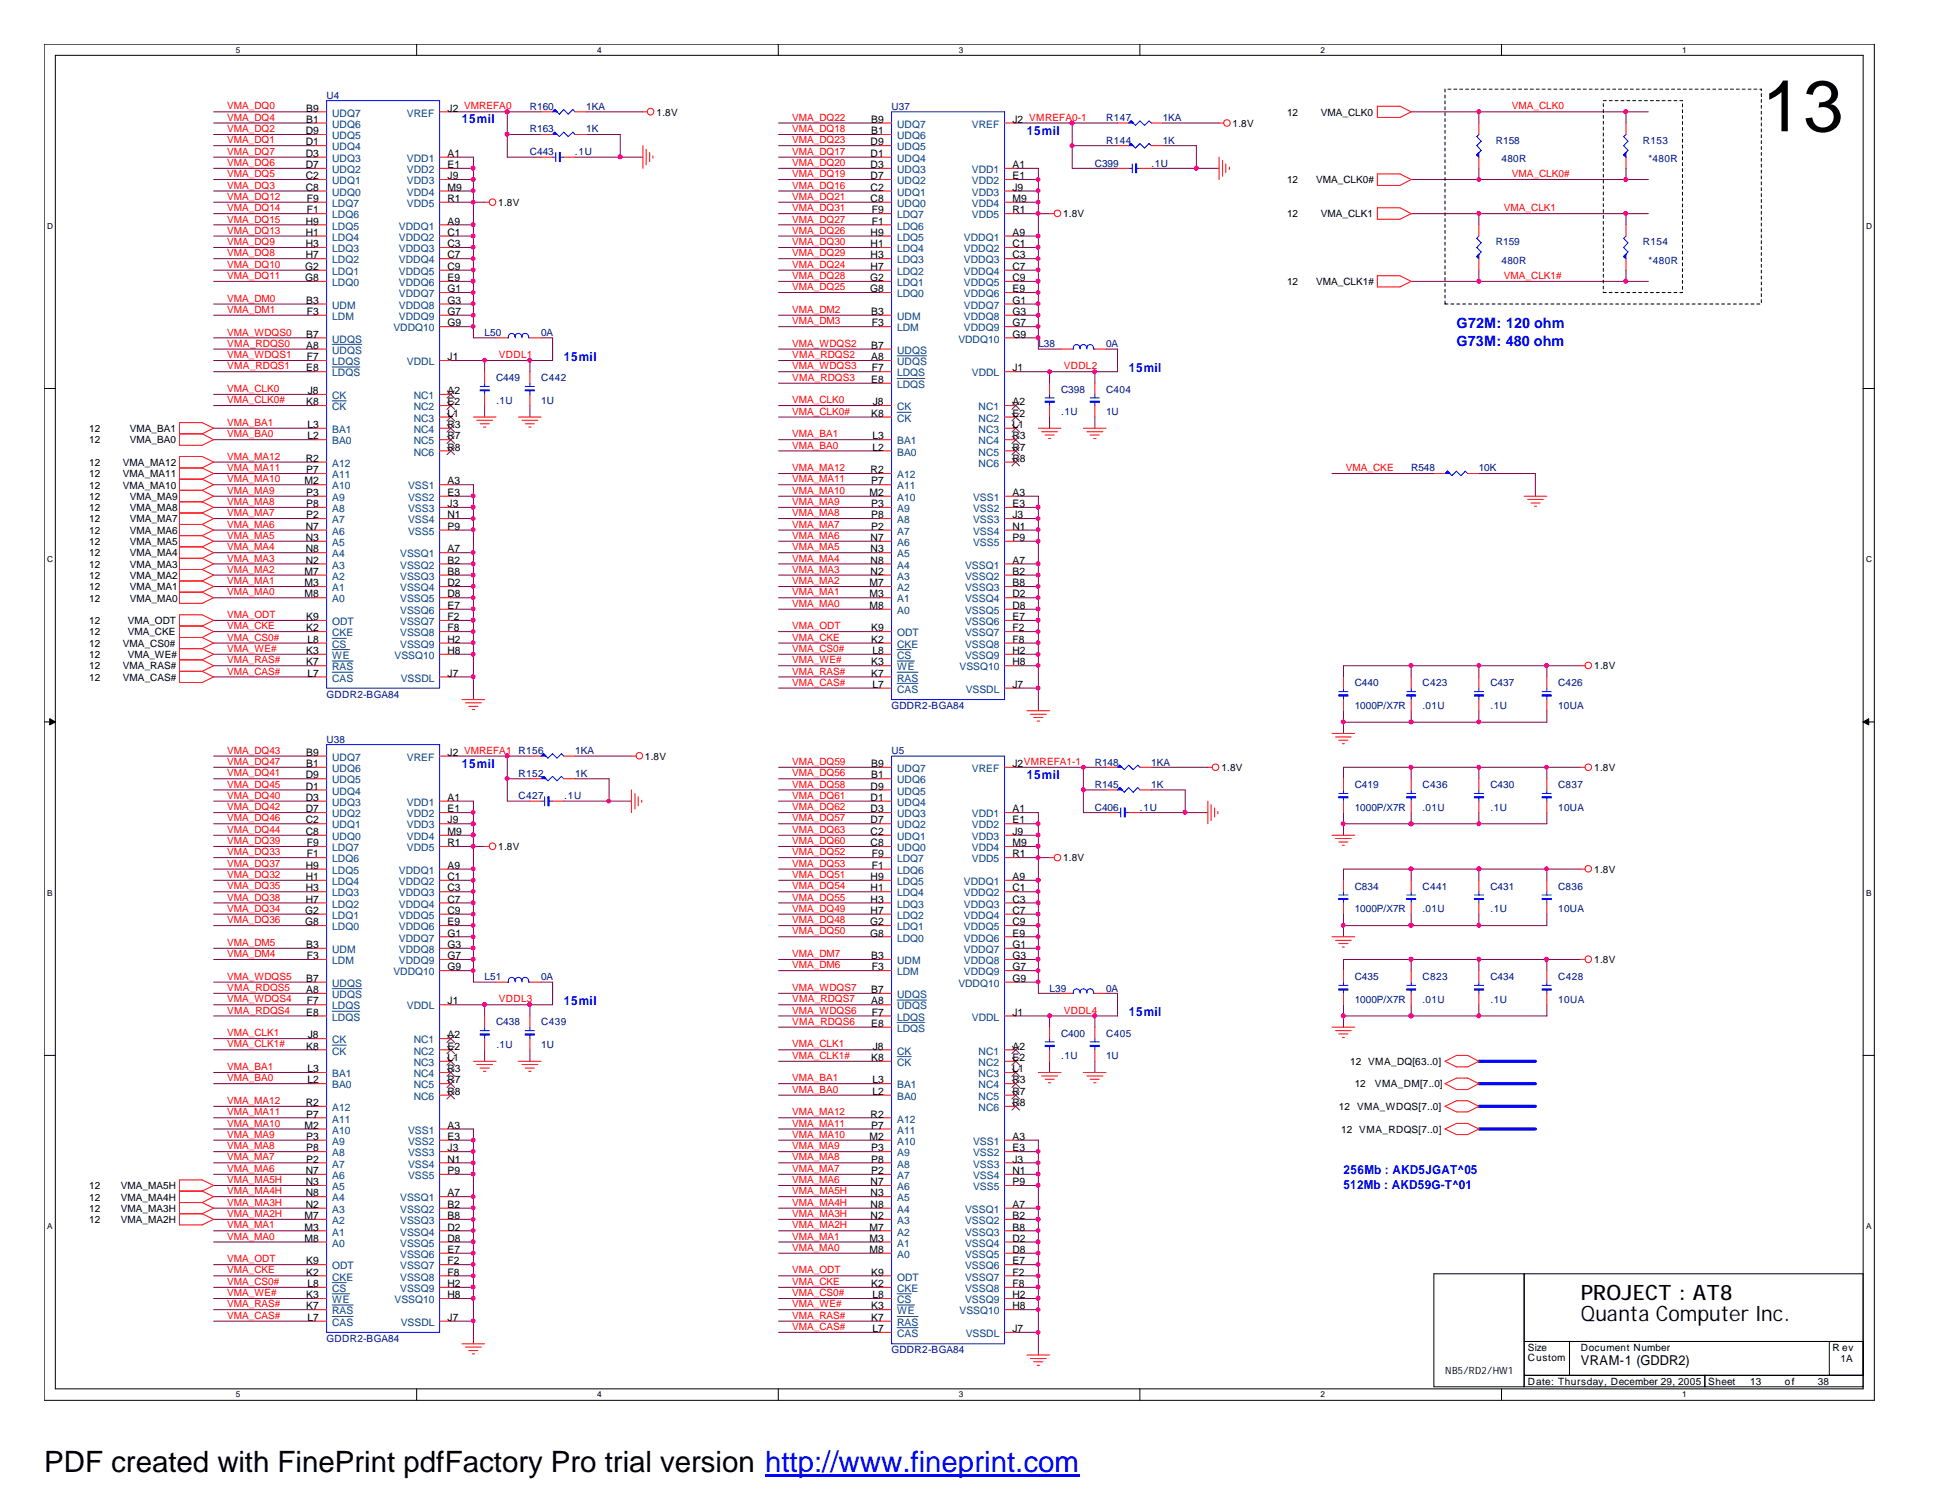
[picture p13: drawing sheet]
<svg xmlns="http://www.w3.org/2000/svg" width="279mm" height="216mm" viewBox="0 0 279 216" stroke-linecap="round" stroke-linejoin="round" font-family="sans-serif">
<defs><g id="words">
<text font-size="10.4" x="253.5" y="18.9">13</text>
<text font-size="4.2" x="6.3" y="211.7">PDF created with FinePrint pdfFactory Pro trial version http://www.fineprint.com</text>
<g font-size="3">
<text x="227.4" y="189.9">Quanta Computer Inc.</text>
<text x="227.4" y="187">PROJECT : AT8</text>
</g>
<g font-size="2.1" fill="#00f">
<text x="209.5" y="47.2">G72M: 120 ohm</text>
<text x="209.5" y="49.7">G73M: 480 ohm</text>
</g>
<text font-size="1.9" x="227.4" y="196.3">VRAM-1 (GDDR2)</text>
<g font-size="1.8" fill="#00f">
<text x="66.5" y="17.7">15mil</text>
<text x="147.7" y="19.3">15mil</text>
<text x="81.1" y="51.9">15mil</text>
<text x="162.4" y="53.5">15mil</text>
<text x="66.5" y="110.4">15mil</text>
<text x="147.7" y="112">15mil</text>
<text x="81.1" y="144.5">15mil</text>
<text x="162.4" y="146.2">15mil</text>
<text x="193.3" y="168.9">256Mb : AKD5JGAT^05</text>
<text x="193.3" y="171">512Mb : AKD59G-T^01</text>
</g>
<g font-size="1.5">
<text x="44.1" y="17.7">B1</text>
<text x="44.1" y="16">B9</text>
<text x="64.4" y="16">J2 VMREFA0</text>
<text x="125.3" y="17.7">B9</text>
<text x="145.7" y="17.7">J2 VMREFA0-1</text>
<text x="44" y="20.9">D1</text>
<text x="44" y="22.6">D3</text>
<text x="44" y="19.3">D9</text>
<text x="64.4" y="22.6">A1</text>
<text x="125.3" y="22.6">D1</text>
<text x="125.3" y="20.9">D9</text>
<text x="125.3" y="19.3">B1</text>
<text x="44" y="25.8">C2</text>
<text x="44" y="27.4">C8</text>
<text x="44" y="24.2">D7</text>
<text x="44.2" y="29">F9</text>
<text x="64.4" y="24.2">E1</text>
<text x="64.4" y="25.8">J9</text>
<text x="64.4" y="27.4">M9</text>
<text x="64.4" y="29">R1</text>
<text x="125.3" y="27.4">C2</text>
<text x="125.3" y="29">C8</text>
<text x="125.3" y="24.2">D3</text>
<text x="125.3" y="25.8">D7</text>
<text x="145.7" y="24.2">A1</text>
<text x="145.7" y="25.8">E1</text>
<text x="145.7" y="27.4">J9</text>
<text x="145.7" y="29">M9</text>
<text x="44" y="33.9">H1</text>
<text x="44" y="35.6">H3</text>
<text x="44" y="32.3">H9</text>
<text x="44.2" y="30.7">F1</text>
<text x="64.4" y="32.3">A9</text>
<text x="64.4" y="33.9">C1</text>
<text x="64.4" y="35.6">C3</text>
<text x="125.3" y="35.6">H1</text>
<text x="125.3" y="33.9">H9</text>
<text x="125.4" y="32.3">F1</text>
<text x="125.4" y="30.7">F9</text>
<text x="145.7" y="33.9">A9</text>
<text x="145.7" y="35.6">C1</text>
<text x="145.7" y="30.7">R1</text>
<text x="43.9" y="38.8">G2</text>
<text x="43.9" y="40.4">G8</text>
<text x="44" y="37.2">H7</text>
<text x="64.4" y="37.2">C7</text>
<text x="64.4" y="38.8">C9</text>
<text x="64.4" y="40.4">E9</text>
<text x="125.2" y="40.4">G2</text>
<text x="125.3" y="37.2">H3</text>
<text x="125.3" y="38.8">H7</text>
<text x="145.7" y="37.2">C3</text>
<text x="145.7" y="38.8">C7</text>
<text x="145.7" y="40.4">C9</text>
<text x="44.1" y="43.7">B3</text>
<text x="44.2" y="45.3">F3</text>
<text x="64.4" y="42">G1</text>
<text x="64.4" y="43.7">G3</text>
<text x="64.4" y="45.3">G7</text>
<text x="64.4" y="46.9">G9</text>
<text x="125.2" y="42">G8</text>
<text x="125.3" y="45.3">B3</text>
<text x="125.4" y="46.9">F3</text>
<text x="145.7" y="42">E9</text>
<text x="145.7" y="43.7">G1</text>
<text x="145.7" y="45.3">G3</text>
<text x="145.7" y="46.9">G7</text>
<text x="44.1" y="50.2">A8</text>
<text x="44.1" y="48.6">B7</text>
<text x="44.1" y="53.4">E8</text>
<text x="44.2" y="51.8">F7</text>
<text x="64.4" y="51.8">J1</text>
<text x="125.3" y="51.8">A8</text>
<text x="125.3" y="50.2">B7</text>
<text x="125.4" y="53.4">F7</text>
<text x="145.7" y="48.6">G9</text>
<text x="145.7" y="53.4">J1</text>
<text x="44.1" y="58.3">K8</text>
<text x="44.3" y="56.7">J8</text>
<text x="64.4" y="56.7">A2</text>
<text x="64.4" y="58.3">E2</text>
<text x="64.4" y="59.9">L1</text>
<text x="125.3" y="55.1">E8</text>
<text x="125.3" y="59.9">K8</text>
<text x="125.6" y="58.3">J8</text>
<text x="145.7" y="58.3">A2</text>
<text x="145.7" y="59.9">E2</text>
<text x="44.2" y="63.2">L2</text>
<text x="44.2" y="61.6">L3</text>
<text x="64.4" y="61.6">R3</text>
<text x="64.4" y="63.2">R7</text>
<text x="64.4" y="64.8">R8</text>
<text x="125.5" y="64.8">L2</text>
<text x="125.5" y="63.2">L3</text>
<text x="145.7" y="61.6">L1</text>
<text x="145.7" y="63.2">R3</text>
<text x="145.7" y="64.8">R7</text>
<text x="43.8" y="69.7">M2</text>
<text x="44" y="66.4">R2</text>
<text x="44.1" y="71.3">P3</text>
<text x="44.1" y="68.1">P7</text>
<text x="64.4" y="69.7">A3</text>
<text x="64.4" y="71.3">E3</text>
<text x="125.1" y="71.3">M2</text>
<text x="125.3" y="68.1">R2</text>
<text x="125.3" y="69.7">P7</text>
<text x="145.7" y="71.3">A3</text>
<text x="145.7" y="66.4">R8</text>
<text x="44" y="77.8">N3</text>
<text x="44" y="76.2">N7</text>
<text x="44.1" y="74.5">P2</text>
<text x="44.1" y="72.9">P8</text>
<text x="64.4" y="72.9">J3</text>
<text x="64.4" y="74.5">N1</text>
<text x="64.4" y="76.2">P9</text>
<text x="125.3" y="77.8">N7</text>
<text x="125.3" y="76.2">P2</text>
<text x="125.3" y="72.9">P3</text>
<text x="125.3" y="74.5">P8</text>
<text x="145.7" y="72.9">E3</text>
<text x="145.7" y="74.5">J3</text>
<text x="145.7" y="76.2">N1</text>
<text x="145.7" y="77.8">P9</text>
<text x="43.8" y="82.7">M7</text>
<text x="44" y="81.1">N2</text>
<text x="44" y="79.5">N8</text>
<text x="64.4" y="79.5">A7</text>
<text x="64.4" y="81.1">B2</text>
<text x="64.4" y="82.7">B8</text>
<text x="125.3" y="82.7">N2</text>
<text x="125.3" y="79.5">N3</text>
<text x="125.3" y="81.1">N8</text>
<text x="145.7" y="81.1">A7</text>
<text x="145.7" y="82.7">B2</text>
<text x="43.8" y="84.3">M3</text>
<text x="43.8" y="85.9">M8</text>
<text x="44.1" y="89.2">K9</text>
<text x="64.4" y="84.3">D2</text>
<text x="64.4" y="85.9">D8</text>
<text x="64.4" y="87.6">E7</text>
<text x="64.4" y="89.2">F2</text>
<text x="125.1" y="85.9">M3</text>
<text x="125.1" y="84.3">M7</text>
<text x="125.1" y="87.6">M8</text>
<text x="145.7" y="84.3">B8</text>
<text x="145.7" y="85.9">D2</text>
<text x="145.7" y="87.6">D8</text>
<text x="145.7" y="89.2">E7</text>
<text x="44.1" y="90.8">K2</text>
<text x="44.1" y="94.1">K3</text>
<text x="44.1" y="95.7">K7</text>
<text x="44.2" y="92.5">L8</text>
<text x="64.4" y="90.8">F8</text>
<text x="64.4" y="92.5">H2</text>
<text x="64.4" y="94.1">H8</text>
<text x="125.3" y="92.5">K2</text>
<text x="125.3" y="95.7">K3</text>
<text x="125.3" y="90.8">K9</text>
<text x="125.5" y="94.1">L8</text>
<text x="145.7" y="90.8">F2</text>
<text x="145.7" y="92.5">F8</text>
<text x="145.7" y="94.1">H2</text>
<text x="145.7" y="95.7">H8</text>
<text x="44.2" y="97.3">L7</text>
<text x="64.4" y="97.3">J7</text>
<text x="125.3" y="97.3">K7</text>
<text x="125.5" y="98.9">L7</text>
<text x="145.7" y="98.9">J7</text>
<text x="44" y="113.6">D1</text>
<text x="44" y="112">D9</text>
<text x="44.1" y="110.3">B1</text>
<text x="44.1" y="108.7">B9</text>
<text x="64.4" y="108.7">J2 VMREFA1 R156</text>
<text x="125.3" y="113.6">D9</text>
<text x="125.3" y="112">B1</text>
<text x="125.3" y="110.3">B9</text>
<text x="145.7" y="110.3">J2VMREFA1-1</text>
<text x="44" y="118.4">C2</text>
<text x="44" y="115.2">D3</text>
<text x="44" y="116.8">D7</text>
<text x="64.4" y="115.2">A1</text>
<text x="64.4" y="116.8">E1</text>
<text x="64.4" y="118.4">J9</text>
<text x="125.3" y="115.2">D1</text>
<text x="125.3" y="116.8">D3</text>
<text x="125.3" y="118.4">D7</text>
<text x="145.7" y="116.8">A1</text>
<text x="145.7" y="118.4">E1</text>
<text x="44" y="120.1">C8</text>
<text x="44" y="125">H9</text>
<text x="44.2" y="123.3">F1</text>
<text x="44.2" y="121.7">F9</text>
<text x="64.4" y="125">A9</text>
<text x="64.4" y="120.1">M9</text>
<text x="64.4" y="121.7">R1</text>
<text x="125.3" y="120.1">C2</text>
<text x="125.3" y="121.7">C8</text>
<text x="125.4" y="125">F1</text>
<text x="125.4" y="123.3">F9</text>
<text x="145.7" y="120.1">J9</text>
<text x="145.7" y="121.7">M9</text>
<text x="145.7" y="123.3">R1</text>
<text x="43.9" y="131.4">G2</text>
<text x="44" y="126.6">H1</text>
<text x="44" y="128.2">H3</text>
<text x="44" y="129.8">H7</text>
<text x="64.4" y="126.6">C1</text>
<text x="64.4" y="128.2">C3</text>
<text x="64.4" y="129.8">C7</text>
<text x="64.4" y="131.4">C9</text>
<text x="125.3" y="128.2">H1</text>
<text x="125.3" y="129.8">H3</text>
<text x="125.3" y="131.4">H7</text>
<text x="125.3" y="126.6">H9</text>
<text x="145.7" y="126.6">A9</text>
<text x="145.7" y="128.2">C1</text>
<text x="145.7" y="129.8">C3</text>
<text x="145.7" y="131.4">C7</text>
<text x="43.9" y="133.1">G8</text>
<text x="44.1" y="136.4">B3</text>
<text x="44.2" y="138">F3</text>
<text x="64.4" y="133.1">E9</text>
<text x="64.4" y="134.7">G1</text>
<text x="64.4" y="136.4">G3</text>
<text x="64.4" y="138">G7</text>
<text x="125.2" y="133.1">G2</text>
<text x="125.2" y="134.7">G8</text>
<text x="125.3" y="138">B3</text>
<text x="145.7" y="133.1">C9</text>
<text x="145.7" y="134.7">E9</text>
<text x="145.7" y="136.4">G1</text>
<text x="145.7" y="138">G3</text>
<text x="44.1" y="142.8">A8</text>
<text x="44.1" y="141.2">B7</text>
<text x="64.4" y="139.6">G9</text>
<text x="125.3" y="142.8">B7</text>
<text x="125.4" y="139.6">F3</text>
<text x="145.7" y="139.6">G7</text>
<text x="145.7" y="141.2">G9</text>
<text x="44.1" y="146.1">E8</text>
<text x="44.2" y="144.5">F7</text>
<text x="44.3" y="149.4">J8</text>
<text x="64.4" y="149.4">A2</text>
<text x="64.4" y="144.5">J1</text>
<text x="125.3" y="144.5">A8</text>
<text x="125.3" y="147.7">E8</text>
<text x="125.4" y="146.1">F7</text>
<text x="145.7" y="146.1">J1</text>
<text x="44.1" y="151">K8</text>
<text x="44.2" y="155.8">L2</text>
<text x="44.2" y="154.2">L3</text>
<text x="64.4" y="151">E2</text>
<text x="64.4" y="152.6">L1</text>
<text x="64.4" y="154.2">R3</text>
<text x="64.4" y="155.8">R7</text>
<text x="125.3" y="152.6">K8</text>
<text x="125.5" y="155.8">L3</text>
<text x="125.6" y="151">J8</text>
<text x="145.7" y="151">A2</text>
<text x="145.7" y="152.6">E2</text>
<text x="145.7" y="154.2">L1</text>
<text x="145.7" y="155.8">R3</text>
<text x="44" y="159.1">R2</text>
<text x="44.1" y="160.7">P7</text>
<text x="64.4" y="157.5">R8</text>
<text x="125.3" y="160.7">R2</text>
<text x="125.5" y="157.5">L2</text>
<text x="145.7" y="157.5">R7</text>
<text x="145.7" y="159.1">R8</text>
<text x="43.8" y="162.3">M2</text>
<text x="44.1" y="167.2">P2</text>
<text x="44.1" y="164">P3</text>
<text x="44.1" y="165.6">P8</text>
<text x="64.4" y="162.3">A3</text>
<text x="64.4" y="164">E3</text>
<text x="64.4" y="165.6">J3</text>
<text x="64.4" y="167.2">N1</text>
<text x="125.1" y="164">M2</text>
<text x="125.3" y="165.6">P3</text>
<text x="125.3" y="162.3">P7</text>
<text x="125.3" y="167.2">P8</text>
<text x="145.7" y="164">A3</text>
<text x="145.7" y="165.6">E3</text>
<text x="145.7" y="167.2">J3</text>
<text x="44" y="173.7">N2</text>
<text x="44" y="170.5">N3</text>
<text x="44" y="168.9">N7</text>
<text x="44" y="172.1">N8</text>
<text x="64.4" y="172.1">A7</text>
<text x="64.4" y="173.7">B2</text>
<text x="64.4" y="168.9">P9</text>
<text x="125.3" y="172.1">N3</text>
<text x="125.3" y="170.5">N7</text>
<text x="125.3" y="173.7">N8</text>
<text x="125.3" y="168.9">P2</text>
<text x="145.7" y="168.9">N1</text>
<text x="145.7" y="170.5">P9</text>
<text x="145.7" y="173.7">A7</text>
<text x="43.8" y="177">M3</text>
<text x="43.8" y="175.3">M7</text>
<text x="43.8" y="178.6">M8</text>
<text x="64.4" y="175.3">B8</text>
<text x="64.4" y="177">D2</text>
<text x="64.4" y="178.6">D8</text>
<text x="125.1" y="178.6">M3</text>
<text x="125.1" y="177">M7</text>
<text x="125.3" y="175.3">N2</text>
<text x="145.7" y="175.3">B2</text>
<text x="145.7" y="177">B8</text>
<text x="145.7" y="178.6">D2</text>
<text x="44.1" y="183.5">K2</text>
<text x="44.1" y="181.9">K9</text>
<text x="44.2" y="185.1">L8</text>
<text x="64.4" y="180.2">E7</text>
<text x="64.4" y="181.9">F2</text>
<text x="64.4" y="183.5">F8</text>
<text x="64.4" y="185.1">H2</text>
<text x="125.1" y="180.2">M8</text>
<text x="125.3" y="185.1">K2</text>
<text x="125.3" y="183.5">K9</text>
<text x="145.7" y="180.2">D8</text>
<text x="145.7" y="181.9">E7</text>
<text x="145.7" y="183.5">F2</text>
<text x="145.7" y="185.1">F8</text>
<text x="44.1" y="186.7">K3</text>
<text x="44.1" y="188.3">K7</text>
<text x="44.2" y="190">L7</text>
<text x="64.4" y="186.7">H8</text>
<text x="64.4" y="190">J7</text>
<text x="125.3" y="188.3">K3</text>
<text x="125.3" y="190">K7</text>
<text x="125.5" y="191.6">L7</text>
<text x="125.5" y="186.7">L8</text>
<text x="145.7" y="191.6">J7</text>
<text x="145.7" y="186.7">H2</text>
<text x="145.7" y="188.3">H8</text>
</g>
<g font-size="1.5" fill="#004080">
<text x="47.8" y="16.8">UDQ7</text>
<text x="58.5" y="16.8">VREF</text>
<text x="47.8" y="18.4">UDQ6</text>
<text x="47.8" y="21.6">UDQ4</text>
<text x="47.8" y="23.3">UDQ3</text>
<text x="47.8" y="20">UDQ5</text>
<text x="58.5" y="23.3">VDD1</text>
<text x="129.1" y="20">UDQ6</text>
<text x="129.1" y="18.4">UDQ7</text>
<text x="129.1" y="23.3">UDQ4</text>
<text x="129.1" y="21.6">UDQ5</text>
<text x="139.8" y="18.4">VREF</text>
<text x="47.8" y="26.5">UDQ1</text>
<text x="47.8" y="28.2">UDQ0</text>
<text x="47.8" y="24.9">UDQ2</text>
<text x="47.8" y="29.8">LDQ7</text>
<text x="58.5" y="24.9">VDD2</text>
<text x="58.5" y="26.5">VDD3</text>
<text x="58.5" y="28.2">VDD4</text>
<text x="58.5" y="29.8">VDD5</text>
<text x="129.1" y="28.2">UDQ1</text>
<text x="129.1" y="29.8">UDQ0</text>
<text x="129.1" y="24.9">UDQ3</text>
<text x="129.1" y="26.5">UDQ2</text>
<text x="139.8" y="24.9">VDD1</text>
<text x="139.8" y="26.5">VDD2</text>
<text x="139.8" y="28.2">VDD3</text>
<text x="139.8" y="29.8">VDD4</text>
<text x="47.8" y="31.4">LDQ6</text>
<text x="47.8" y="34.6">LDQ4</text>
<text x="47.8" y="33">LDQ5</text>
<text x="57.4" y="33">VDDQ1</text>
<text x="57.4" y="34.6">VDDQ2</text>
<text x="129.1" y="33">LDQ6</text>
<text x="129.1" y="31.4">LDQ7</text>
<text x="129.1" y="34.6">LDQ5</text>
<text x="138.7" y="34.6">VDDQ1</text>
<text x="139.8" y="31.4">VDD5</text>
<text x="47.8" y="39.5">LDQ1</text>
<text x="47.8" y="41.1">LDQ0</text>
<text x="47.8" y="36.3">LDQ3</text>
<text x="47.8" y="37.9">LDQ2</text>
<text x="57.4" y="36.3">VDDQ3</text>
<text x="57.4" y="37.9">VDDQ4</text>
<text x="57.4" y="39.5">VDDQ5</text>
<text x="57.4" y="41.1">VDDQ6</text>
<text x="129.1" y="41.1">LDQ1</text>
<text x="129.1" y="36.3">LDQ4</text>
<text x="129.1" y="37.9">LDQ3</text>
<text x="129.1" y="39.5">LDQ2</text>
<text x="138.7" y="36.3">VDDQ2</text>
<text x="138.7" y="37.9">VDDQ3</text>
<text x="138.7" y="39.5">VDDQ4</text>
<text x="138.7" y="41.1">VDDQ5</text>
<text x="47.8" y="44.4">UDM</text>
<text x="47.8" y="46">LDM</text>
<text x="56.6" y="47.7">VDDQ10</text>
<text x="57.4" y="42.8">VDDQ7</text>
<text x="57.4" y="44.4">VDDQ8</text>
<text x="57.4" y="46">VDDQ9</text>
<text x="129.1" y="46">UDM</text>
<text x="129.1" y="47.7">LDM</text>
<text x="129.1" y="42.8">LDQ0</text>
<text x="138.7" y="42.8">VDDQ6</text>
<text x="138.7" y="44.4">VDDQ7</text>
<text x="138.7" y="46">VDDQ8</text>
<text x="138.7" y="47.7">VDDQ9</text>
<text x="47.8" y="50.9">UDQS</text>
<text x="47.8" y="49.3">UDQS</text>
<text x="47.8" y="52.5">LDQS</text>
<text x="58.5" y="52.5">VDDL</text>
<text x="129.1" y="52.5">UDQS</text>
<text x="129.1" y="50.9">UDQS</text>
<text x="137.9" y="49.3">VDDQ10</text>
<text x="47.8" y="54.1">LDQS</text>
<text x="47.8" y="57.4">CK</text>
<text x="47.8" y="59">CK</text>
<text x="59.5" y="57.4">NC1</text>
<text x="59.5" y="59">NC2</text>
<text x="129.1" y="55.8">LDQS</text>
<text x="129.1" y="54.1">LDQS</text>
<text x="129.1" y="59">CK</text>
<text x="139.8" y="54.1">VDDL</text>
<text x="140.8" y="59">NC1</text>
<text x="47.8" y="63.9">BA0</text>
<text x="47.8" y="62.3">BA1</text>
<text x="59.5" y="60.7">NC3</text>
<text x="59.5" y="62.3">NC4</text>
<text x="59.5" y="63.9">NC5</text>
<text x="59.5" y="65.5">NC6</text>
<text x="129.1" y="60.7">CK</text>
<text x="129.1" y="65.5">BA0</text>
<text x="129.1" y="63.9">BA1</text>
<text x="140.8" y="60.7">NC2</text>
<text x="140.8" y="62.3">NC3</text>
<text x="140.8" y="63.9">NC4</text>
<text x="140.8" y="65.5">NC5</text>
<text x="47.8" y="70.4">A10</text>
<text x="47.8" y="68.8">A11</text>
<text x="47.8" y="67.1">A12</text>
<text x="58.7" y="70.4">VSS1</text>
<text x="129.1" y="70.4">A11</text>
<text x="129.1" y="68.8">A12</text>
<text x="140.8" y="67.1">NC6</text>
<text x="47.8" y="76.9">A6</text>
<text x="47.8" y="75.3">A7</text>
<text x="47.8" y="72.1">A9</text>
<text x="47.8" y="73.7">A8</text>
<text x="58.7" y="72.1">VSS2</text>
<text x="58.7" y="73.7">VSS3</text>
<text x="58.7" y="75.3">VSS4</text>
<text x="58.7" y="76.9">VSS5</text>
<text x="129.1" y="72.1">A10</text>
<text x="129.1" y="76.9">A7</text>
<text x="129.1" y="73.7">A9</text>
<text x="129.1" y="75.3">A8</text>
<text x="140" y="72.1">VSS1</text>
<text x="140" y="73.7">VSS2</text>
<text x="140" y="75.3">VSS3</text>
<text x="140" y="76.9">VSS4</text>
<text x="47.8" y="83.4">A2</text>
<text x="47.8" y="81.8">A3</text>
<text x="47.8" y="78.5">A5</text>
<text x="47.8" y="80.2">A4</text>
<text x="57.6" y="80.2">VSSQ1</text>
<text x="57.6" y="81.8">VSSQ2</text>
<text x="57.6" y="83.4">VSSQ3</text>
<text x="129.1" y="83.4">A3</text>
<text x="129.1" y="80.2">A5</text>
<text x="129.1" y="78.5">A6</text>
<text x="129.1" y="81.8">A4</text>
<text x="138.9" y="81.8">VSSQ1</text>
<text x="138.9" y="83.4">VSSQ2</text>
<text x="140" y="78.5">VSS5</text>
<text x="47.8" y="89.9">ODT</text>
<text x="47.8" y="85">A1</text>
<text x="47.8" y="86.7">A0</text>
<text x="57.6" y="85">VSSQ4</text>
<text x="57.6" y="86.7">VSSQ5</text>
<text x="57.6" y="88.3">VSSQ6</text>
<text x="57.6" y="89.9">VSSQ7</text>
<text x="129.1" y="86.7">A1</text>
<text x="129.1" y="85">A2</text>
<text x="129.1" y="88.3">A0</text>
<text x="138.9" y="85">VSSQ3</text>
<text x="138.9" y="86.7">VSSQ4</text>
<text x="138.9" y="88.3">VSSQ5</text>
<text x="138.9" y="89.9">VSSQ6</text>
<text x="47.8" y="91.5">CKE</text>
<text x="47.8" y="94.8">WE</text>
<text x="47.8" y="93.2">CS</text>
<text x="56.8" y="94.8">VSSQ10</text>
<text x="57.6" y="91.5">VSSQ8</text>
<text x="57.6" y="93.2">VSSQ9</text>
<text x="129.1" y="93.2">CKE</text>
<text x="129.1" y="91.5">ODT</text>
<text x="129.1" y="94.8">CS</text>
<text x="138.9" y="91.5">VSSQ7</text>
<text x="138.9" y="93.2">VSSQ8</text>
<text x="138.9" y="94.8">VSSQ9</text>
<text x="47.8" y="96.4">RAS</text>
<text x="47.8" y="98">CAS</text>
<text x="57.7" y="98">VSSDL</text>
<text x="129.1" y="96.4">WE</text>
<text x="129.1" y="98">RAS</text>
<text x="129.1" y="99.7">CAS</text>
<text x="138" y="96.4">VSSQ10</text>
<text x="138.9" y="99.7">VSSDL</text>
<text x="47.8" y="111">UDQ6</text>
<text x="47.8" y="109.4">UDQ7</text>
<text x="47.8" y="112.7">UDQ5</text>
<text x="58.5" y="109.4">VREF</text>
<text x="129.1" y="112.7">UDQ6</text>
<text x="129.1" y="111">UDQ7</text>
<text x="139.8" y="111">VREF</text>
<text x="47.8" y="119.2">UDQ1</text>
<text x="47.8" y="114.3">UDQ4</text>
<text x="47.8" y="115.9">UDQ3</text>
<text x="47.8" y="117.6">UDQ2</text>
<text x="58.5" y="115.9">VDD1</text>
<text x="58.5" y="117.6">VDD2</text>
<text x="58.5" y="119.2">VDD3</text>
<text x="129.1" y="115.9">UDQ4</text>
<text x="129.1" y="117.6">UDQ3</text>
<text x="129.1" y="119.2">UDQ2</text>
<text x="129.1" y="114.3">UDQ5</text>
<text x="139.8" y="117.6">VDD1</text>
<text x="139.8" y="119.2">VDD2</text>
<text x="47.8" y="120.8">UDQ0</text>
<text x="47.8" y="124">LDQ6</text>
<text x="47.8" y="122.4">LDQ7</text>
<text x="47.8" y="125.7">LDQ5</text>
<text x="57.4" y="125.7">VDDQ1</text>
<text x="58.5" y="120.8">VDD4</text>
<text x="58.5" y="122.4">VDD5</text>
<text x="129.1" y="120.8">UDQ1</text>
<text x="129.1" y="122.4">UDQ0</text>
<text x="129.1" y="125.7">LDQ6</text>
<text x="129.1" y="124">LDQ7</text>
<text x="139.8" y="120.8">VDD3</text>
<text x="139.8" y="122.4">VDD4</text>
<text x="139.8" y="124">VDD5</text>
<text x="47.8" y="127.3">LDQ4</text>
<text x="47.8" y="128.9">LDQ3</text>
<text x="47.8" y="130.6">LDQ2</text>
<text x="57.4" y="127.3">VDDQ2</text>
<text x="57.4" y="128.9">VDDQ3</text>
<text x="57.4" y="130.6">VDDQ4</text>
<text x="129.1" y="128.9">LDQ4</text>
<text x="129.1" y="130.6">LDQ3</text>
<text x="129.1" y="127.3">LDQ5</text>
<text x="138.7" y="127.3">VDDQ1</text>
<text x="138.7" y="128.9">VDDQ2</text>
<text x="138.7" y="130.6">VDDQ3</text>
<text x="47.8" y="137.1">UDM</text>
<text x="47.8" y="132.2">LDQ1</text>
<text x="47.8" y="133.8">LDQ0</text>
<text x="57.4" y="132.2">VDDQ5</text>
<text x="57.4" y="133.8">VDDQ6</text>
<text x="57.4" y="135.4">VDDQ7</text>
<text x="57.4" y="137.1">VDDQ8</text>
<text x="129.1" y="133.8">LDQ1</text>
<text x="129.1" y="135.4">LDQ0</text>
<text x="129.1" y="132.2">LDQ2</text>
<text x="138.7" y="132.2">VDDQ4</text>
<text x="138.7" y="133.8">VDDQ5</text>
<text x="138.7" y="135.4">VDDQ6</text>
<text x="138.7" y="137.1">VDDQ7</text>
<text x="47.8" y="143.6">UDQS</text>
<text x="47.8" y="141.9">UDQS</text>
<text x="47.8" y="138.7">LDM</text>
<text x="56.6" y="140.3">VDDQ10</text>
<text x="57.4" y="138.7">VDDQ9</text>
<text x="129.1" y="138.7">UDM</text>
<text x="129.1" y="143.6">UDQS</text>
<text x="129.1" y="140.3">LDM</text>
<text x="137.9" y="141.9">VDDQ10</text>
<text x="138.7" y="138.7">VDDQ8</text>
<text x="138.7" y="140.3">VDDQ9</text>
<text x="47.8" y="146.8">LDQS</text>
<text x="47.8" y="145.2">LDQS</text>
<text x="58.5" y="145.2">VDDL</text>
<text x="129.1" y="145.2">UDQS</text>
<text x="129.1" y="148.4">LDQS</text>
<text x="129.1" y="146.8">LDQS</text>
<text x="139.8" y="146.8">VDDL</text>
<text x="47.8" y="150.1">CK</text>
<text x="47.8" y="151.7">CK</text>
<text x="47.8" y="154.9">BA1</text>
<text x="59.5" y="150.1">NC1</text>
<text x="59.5" y="151.7">NC2</text>
<text x="59.5" y="153.3">NC3</text>
<text x="59.5" y="154.9">NC4</text>
<text x="129.1" y="151.7">CK</text>
<text x="129.1" y="153.3">CK</text>
<text x="140.8" y="151.7">NC1</text>
<text x="140.8" y="153.3">NC2</text>
<text x="140.8" y="154.9">NC3</text>
<text x="47.8" y="156.5">BA0</text>
<text x="47.8" y="161.5">A11</text>
<text x="47.8" y="159.8">A12</text>
<text x="59.5" y="156.5">NC5</text>
<text x="59.5" y="158.2">NC6</text>
<text x="129.1" y="158.2">BA0</text>
<text x="129.1" y="156.5">BA1</text>
<text x="129.1" y="161.5">A12</text>
<text x="140.8" y="156.5">NC4</text>
<text x="140.8" y="158.2">NC5</text>
<text x="140.8" y="159.8">NC6</text>
<text x="47.8" y="163.1">A10</text>
<text x="47.8" y="167.9">A7</text>
<text x="47.8" y="164.7">A9</text>
<text x="47.8" y="166.3">A8</text>
<text x="58.7" y="163.1">VSS1</text>
<text x="58.7" y="164.7">VSS2</text>
<text x="58.7" y="166.3">VSS3</text>
<text x="58.7" y="167.9">VSS4</text>
<text x="129.1" y="164.7">A10</text>
<text x="129.1" y="166.3">A9</text>
<text x="129.1" y="163.1">A11</text>
<text x="129.1" y="167.9">A8</text>
<text x="140" y="164.7">VSS1</text>
<text x="140" y="166.3">VSS2</text>
<text x="140" y="167.9">VSS3</text>
<text x="47.8" y="171.2">A5</text>
<text x="47.8" y="169.6">A6</text>
<text x="47.8" y="172.8">A4</text>
<text x="57.6" y="172.8">VSSQ1</text>
<text x="58.7" y="169.6">VSS5</text>
<text x="129.1" y="172.8">A5</text>
<text x="129.1" y="171.2">A6</text>
<text x="129.1" y="169.6">A7</text>
<text x="140" y="169.6">VSS4</text>
<text x="140" y="171.2">VSS5</text>
<text x="47.8" y="177.7">A1</text>
<text x="47.8" y="176.1">A2</text>
<text x="47.8" y="179.3">A0</text>
<text x="47.8" y="174.5">A3</text>
<text x="57.6" y="174.5">VSSQ2</text>
<text x="57.6" y="176.1">VSSQ3</text>
<text x="57.6" y="177.7">VSSQ4</text>
<text x="57.6" y="179.3">VSSQ5</text>
<text x="129.1" y="179.3">A1</text>
<text x="129.1" y="177.7">A2</text>
<text x="129.1" y="176.1">A3</text>
<text x="129.1" y="174.5">A4</text>
<text x="138.9" y="174.5">VSSQ1</text>
<text x="138.9" y="176.1">VSSQ2</text>
<text x="138.9" y="177.7">VSSQ3</text>
<text x="138.9" y="179.3">VSSQ4</text>
<text x="47.8" y="184.2">CKE</text>
<text x="47.8" y="182.6">ODT</text>
<text x="47.8" y="185.8">CS</text>
<text x="57.6" y="180.9">VSSQ6</text>
<text x="57.6" y="182.6">VSSQ7</text>
<text x="57.6" y="184.2">VSSQ8</text>
<text x="57.6" y="185.8">VSSQ9</text>
<text x="129.1" y="185.8">CKE</text>
<text x="129.1" y="184.2">ODT</text>
<text x="129.1" y="180.9">A0</text>
<text x="138.9" y="180.9">VSSQ5</text>
<text x="138.9" y="182.6">VSSQ6</text>
<text x="138.9" y="184.2">VSSQ7</text>
<text x="138.9" y="185.8">VSSQ8</text>
<text x="47.8" y="187.5">WE</text>
<text x="47.8" y="189.1">RAS</text>
<text x="47.8" y="190.7">CAS</text>
<text x="56.8" y="187.5">VSSQ10</text>
<text x="57.7" y="190.7">VSSDL</text>
<text x="129.1" y="189.1">WE</text>
<text x="129.1" y="190.7">RAS</text>
<text x="129.1" y="187.5">CS</text>
<text x="138" y="189.1">VSSQ10</text>
<text x="138.9" y="187.5">VSSQ9</text>
<text x="129.1" y="192.3">CAS</text>
<text x="138.9" y="192.3">VSSDL</text>
</g>
<g font-size="1.4" fill="#f00">
<text x="32.7" y="17.4">VMA_DQ4</text>
<text x="32.7" y="15.7">VMA_DQ0</text>
<text x="114" y="17.4">VMA_DQ22</text>
<text x="217.5" y="15.7">VMA_CLK0</text>
<text x="32.7" y="23.9">VMA_DQ6</text>
<text x="32.7" y="20.6">VMA_DQ1</text>
<text x="32.7" y="19">VMA_DQ2</text>
<text x="32.7" y="22.3">VMA_DQ7</text>
<text x="114" y="19">VMA_DQ18</text>
<text x="114" y="23.9">VMA_DQ20</text>
<text x="114" y="22.3">VMA_DQ17</text>
<text x="114" y="20.6">VMA_DQ23</text>
<text x="32.7" y="28.7">VMA_DQ12</text>
<text x="32.7" y="25.5">VMA_DQ5</text>
<text x="32.7" y="27.1">VMA_DQ3</text>
<text x="114" y="25.5">VMA_DQ19</text>
<text x="114" y="27.1">VMA_DQ16</text>
<text x="114" y="28.7">VMA_DQ21</text>
<text x="217.5" y="25.5">VMA_CLK0#</text>
<text x="32.7" y="30.4">VMA_DQ14</text>
<text x="32.7" y="33.6">VMA_DQ13</text>
<text x="32.7" y="32">VMA_DQ15</text>
<text x="32.7" y="35.3">VMA_DQ9</text>
<text x="114" y="32">VMA_DQ27</text>
<text x="114" y="30.4">VMA_DQ31</text>
<text x="114" y="33.6">VMA_DQ26</text>
<text x="114" y="35.3">VMA_DQ30</text>
<text x="216.4" y="30.4">VMA_CLK1</text>
<text x="32.7" y="38.5">VMA_DQ10</text>
<text x="32.7" y="40.1">VMA_DQ11</text>
<text x="32.7" y="36.9">VMA_DQ8</text>
<text x="114" y="36.9">VMA_DQ29</text>
<text x="114" y="41.7">VMA_DQ25</text>
<text x="114" y="40.1">VMA_DQ28</text>
<text x="114" y="38.5">VMA_DQ24</text>
<text x="216.4" y="40.1">VMA_CLK1#</text>
<text x="32.7" y="45">VMA_DM1</text>
<text x="32.7" y="43.4">VMA_DM0</text>
<text x="114" y="46.7">VMA_DM3</text>
<text x="114" y="45">VMA_DM2</text>
<text x="32.7" y="53.1">VMA_RDQS1</text>
<text x="32.7" y="48.3">VMA_WDQS0</text>
<text x="32.7" y="51.5">VMA_WDQS1</text>
<text x="32.7" y="49.9">VMA_RDQS0</text>
<text x="71.8" y="51.5">VDDL1</text>
<text x="114" y="51.5">VMA_RDQS2</text>
<text x="114" y="53.1">VMA_WDQS3</text>
<text x="114" y="49.9">VMA_WDQS2</text>
<text x="153" y="53.1">VDDL2</text>
<text x="32.7" y="58">VMA_CLK0#</text>
<text x="32.7" y="56.4">VMA_CLK0</text>
<text x="114" y="58">VMA_CLK0</text>
<text x="114" y="59.6">VMA_CLK0#</text>
<text x="114" y="54.8">VMA_RDQS3</text>
<text x="32.7" y="61.3">VMA_BA1</text>
<text x="32.7" y="62.9">VMA_BA0</text>
<text x="114" y="62.9">VMA_BA1</text>
<text x="114" y="64.5">VMA_BA0</text>
<text x="32.7" y="67.8">VMA_MA11</text>
<text x="32.7" y="71">VMA_MA9</text>
<text x="32.7" y="66.1">VMA_MA12</text>
<text x="32.7" y="69.4">VMA_MA10</text>
<text x="114" y="69.4">VMA_MA11</text>
<text x="114" y="71">VMA_MA10</text>
<text x="114" y="67.8">VMA_MA12</text>
<text x="193.6" y="67.8">VMA_CKE</text>
<text x="32.7" y="77.5">VMA_MA5</text>
<text x="32.7" y="74.3">VMA_MA7</text>
<text x="32.7" y="72.6">VMA_MA8</text>
<text x="32.7" y="75.9">VMA_MA6</text>
<text x="114" y="77.5">VMA_MA6</text>
<text x="114" y="74.3">VMA_MA8</text>
<text x="114" y="75.9">VMA_MA7</text>
<text x="114" y="72.6">VMA_MA9</text>
<text x="32.7" y="80.8">VMA_MA3</text>
<text x="32.7" y="82.4">VMA_MA2</text>
<text x="32.7" y="79.2">VMA_MA4</text>
<text x="114" y="79.2">VMA_MA5</text>
<text x="114" y="82.4">VMA_MA3</text>
<text x="114" y="80.8">VMA_MA4</text>
<text x="32.7" y="85.6">VMA_MA0</text>
<text x="32.7" y="84">VMA_MA1</text>
<text x="32.7" y="88.9">VMA_ODT</text>
<text x="114" y="87.3">VMA_MA0</text>
<text x="114" y="84">VMA_MA2</text>
<text x="114" y="85.6">VMA_MA1</text>
<text x="32.7" y="92.2">VMA_CS0#</text>
<text x="32.7" y="93.8">VMA_WE#</text>
<text x="32.7" y="95.4">VMA_RAS#</text>
<text x="32.7" y="90.5">VMA_CKE</text>
<text x="114" y="93.8">VMA_CS0#</text>
<text x="114" y="92.2">VMA_CKE</text>
<text x="114" y="95.4">VMA_WE#</text>
<text x="114" y="90.5">VMA_ODT</text>
<text x="32.7" y="97">VMA_CAS#</text>
<text x="114" y="98.6">VMA_CAS#</text>
<text x="114" y="97">VMA_RAS#</text>
<text x="32.7" y="110">VMA_DQ47</text>
<text x="32.7" y="113.3">VMA_DQ45</text>
<text x="32.7" y="108.4">VMA_DQ43</text>
<text x="32.7" y="111.7">VMA_DQ41</text>
<text x="114" y="110">VMA_DQ59</text>
<text x="114" y="113.3">VMA_DQ58</text>
<text x="114" y="111.7">VMA_DQ56</text>
<text x="32.7" y="116.5">VMA_DQ42</text>
<text x="32.7" y="118.2">VMA_DQ46</text>
<text x="32.7" y="114.9">VMA_DQ40</text>
<text x="32.7" y="119.8">VMA_DQ44</text>
<text x="114" y="118.2">VMA_DQ57</text>
<text x="114" y="114.9">VMA_DQ61</text>
<text x="114" y="116.5">VMA_DQ62</text>
<text x="114" y="119.8">VMA_DQ63</text>
<text x="32.7" y="121.4">VMA_DQ39</text>
<text x="32.7" y="124.7">VMA_DQ37</text>
<text x="32.7" y="123">VMA_DQ33</text>
<text x="114" y="121.4">VMA_DQ60</text>
<text x="114" y="124.7">VMA_DQ53</text>
<text x="114" y="123">VMA_DQ52</text>
<text x="32.7" y="126.3">VMA_DQ32</text>
<text x="32.7" y="129.5">VMA_DQ38</text>
<text x="32.7" y="127.9">VMA_DQ35</text>
<text x="32.7" y="131.1">VMA_DQ34</text>
<text x="114" y="129.5">VMA_DQ55</text>
<text x="114" y="131.1">VMA_DQ49</text>
<text x="114" y="126.3">VMA_DQ51</text>
<text x="114" y="127.9">VMA_DQ54</text>
<text x="32.7" y="137.7">VMA_DM4</text>
<text x="32.7" y="136.1">VMA_DM5</text>
<text x="32.7" y="132.8">VMA_DQ36</text>
<text x="114" y="137.7">VMA_DM7</text>
<text x="114" y="134.4">VMA_DQ50</text>
<text x="114" y="132.8">VMA_DQ48</text>
<text x="32.7" y="142.5">VMA_RDQS5</text>
<text x="32.7" y="140.9">VMA_WDQS5</text>
<text x="114" y="142.5">VMA_WDQS7</text>
<text x="114" y="139.3">VMA_DM6</text>
<text x="32.7" y="145.8">VMA_RDQS4</text>
<text x="32.7" y="149.1">VMA_CLK1</text>
<text x="32.7" y="144.2">VMA_WDQS4</text>
<text x="71.8" y="144.2">VDDL3</text>
<text x="114" y="147.4">VMA_RDQS6</text>
<text x="114" y="145.8">VMA_WDQS6</text>
<text x="114" y="144.2">VMA_RDQS7</text>
<text x="153" y="145.8">VDDL4</text>
<text x="32.7" y="150.7">VMA_CLK1#</text>
<text x="32.7" y="153.9">VMA_BA1</text>
<text x="32.7" y="155.5">VMA_BA0</text>
<text x="114" y="152.3">VMA_CLK1#</text>
<text x="114" y="150.7">VMA_CLK1</text>
<text x="114" y="155.5">VMA_BA1</text>
<text x="32.7" y="158.8">VMA_MA12</text>
<text x="32.7" y="160.4">VMA_MA11</text>
<text x="114" y="157.2">VMA_BA0</text>
<text x="114" y="160.4">VMA_MA12</text>
<text x="32.7" y="162.1">VMA_MA10</text>
<text x="32.7" y="163.7">VMA_MA9</text>
<text x="32.7" y="166.9">VMA_MA7</text>
<text x="32.7" y="165.3">VMA_MA8</text>
<text x="114" y="162.1">VMA_MA11</text>
<text x="114" y="163.7">VMA_MA10</text>
<text x="114" y="165.3">VMA_MA9</text>
<text x="114" y="166.9">VMA_MA8</text>
<text x="32.7" y="168.6">VMA_MA6</text>
<text x="32.7" y="173.4">VMA_MA3H</text>
<text x="32.7" y="170.2">VMA_MA5H</text>
<text x="32.7" y="171.8">VMA_MA4H</text>
<text x="114" y="168.6">VMA_MA7</text>
<text x="114" y="170.2">VMA_MA6</text>
<text x="114" y="171.8">VMA_MA5H</text>
<text x="114" y="173.4">VMA_MA4H</text>
<text x="32.7" y="175">VMA_MA2H</text>
<text x="32.7" y="176.7">VMA_MA1</text>
<text x="32.7" y="178.3">VMA_MA0</text>
<text x="114" y="175">VMA_MA3H</text>
<text x="114" y="176.7">VMA_MA2H</text>
<text x="114" y="178.3">VMA_MA1</text>
<text x="114" y="179.9">VMA_MA0</text>
<text x="32.7" y="184.8">VMA_CS0#</text>
<text x="32.7" y="183.2">VMA_CKE</text>
<text x="32.7" y="181.6">VMA_ODT</text>
<text x="114" y="184.8">VMA_CKE</text>
<text x="114" y="183.2">VMA_ODT</text>
<text x="32.7" y="186.4">VMA_WE#</text>
<text x="32.7" y="189.7">VMA_CAS#</text>
<text x="32.7" y="188">VMA_RAS#</text>
<text x="114" y="186.4">VMA_CS0#</text>
<text x="114" y="189.7">VMA_RAS#</text>
<text x="114" y="188">VMA_WE#</text>
<text x="114" y="191.3">VMA_CAS#</text>
</g>
<g font-size="1.4" fill="#000080">
<text x="47" y="14.2">U4</text>
<text x="76.2" y="15.8">R160</text>
<text x="84.3" y="15.8">1KA</text>
<text x="128.3" y="15.8">U37</text>
<text x="159.1" y="17.4">R147</text>
<text x="167.3" y="17.4">1KA</text>
<text x="76.2" y="19">R163</text>
<text x="76.2" y="22.3">C443</text>
<text x="82.7" y="22.3">.1U</text>
<text x="84.3" y="19">1K</text>
<text x="157.5" y="24">C399</text>
<text x="159.1" y="20.7">R144</text>
<text x="165.7" y="24">.1U</text>
<text x="167.3" y="20.7">1K</text>
<text x="215.2" y="20.7">R158</text>
<text x="216" y="23.3">480R</text>
<text x="236.3" y="20.7">R153</text>
<text x="237.2" y="23.3">*480R</text>
<text x="215.2" y="35.3">R159</text>
<text x="236.3" y="35.3">R154</text>
<text x="216" y="37.9">480R</text>
<text x="237.2" y="37.9">*480R</text>
<text x="69.7" y="48.3">L50</text>
<text x="77.8" y="48.3">0A</text>
<text x="149.4" y="50">L38</text>
<text x="159.1" y="50">0A</text>
<text x="71.4" y="54.8">C449</text>
<text x="71.4" y="58.1">.1U</text>
<text x="77.9" y="54.8">C442</text>
<text x="77.9" y="58.1">1U</text>
<text x="152.7" y="56.5">C398</text>
<text x="152.7" y="59.7">.1U</text>
<text x="159.1" y="56.5">C404</text>
<text x="159.1" y="59.7">1U</text>
<text x="203" y="67.8">R548</text>
<text x="212.7" y="67.8">10K</text>
<text x="47" y="100.3">GDDR2-BGA84</text>
<text x="128.3" y="102">GDDR2-BGA84</text>
<text x="194.9" y="98.7">C440</text>
<text x="194.9" y="102">1000P/X7R</text>
<text x="204.6" y="98.7">C423</text>
<text x="204.6" y="102">.01U</text>
<text x="214.4" y="98.7">C437</text>
<text x="214.5" y="102">.1U</text>
<text x="224.2" y="98.7">C426</text>
<text x="224.2" y="102">10UA</text>
<text x="47" y="106.8">U38</text>
<text x="74.6" y="111.7">R152</text>
<text x="82.7" y="111.7">1K</text>
<text x="82.7" y="108.5">1KA</text>
<text x="128.3" y="108.5">U5</text>
<text x="157.5" y="113.4">R145</text>
<text x="157.5" y="110.1">R148</text>
<text x="165.6" y="113.4">1K</text>
<text x="165.6" y="110.1">1KA</text>
<text x="194.9" y="113.4">C419</text>
<text x="204.6" y="113.4">C436</text>
<text x="214.4" y="113.4">C430</text>
<text x="224.2" y="113.4">C837</text>
<text x="74.6" y="115">C427</text>
<text x="81.2" y="115">.1U</text>
<text x="157.5" y="116.6">C406</text>
<text x="164" y="116.6">.1U</text>
<text x="194.9" y="116.6">1000P/X7R</text>
<text x="204.6" y="116.6">.01U</text>
<text x="214.5" y="116.6">.1U</text>
<text x="224.2" y="116.6">10UA</text>
<text x="194.9" y="128">C834</text>
<text x="194.9" y="131.2">1000P/X7R</text>
<text x="204.6" y="128">C441</text>
<text x="204.6" y="131.2">.01U</text>
<text x="214.4" y="128">C431</text>
<text x="214.5" y="131.2">.1U</text>
<text x="224.2" y="128">C836</text>
<text x="224.2" y="131.2">10UA</text>
<text x="69.7" y="141">L51</text>
<text x="77.8" y="141">0A</text>
<text x="151" y="142.6">L39</text>
<text x="159.1" y="142.6">0A</text>
<text x="194.9" y="141">C435</text>
<text x="204.6" y="141">C823</text>
<text x="214.4" y="141">C434</text>
<text x="224.2" y="141">C428</text>
<text x="71.4" y="147.5">C438</text>
<text x="77.9" y="147.5">C439</text>
<text x="152.7" y="149.1">C400</text>
<text x="159.1" y="149.1">C405</text>
<text x="194.9" y="144.2">1000P/X7R</text>
<text x="204.6" y="144.2">.01U</text>
<text x="214.5" y="144.2">.1U</text>
<text x="224.2" y="144.2">10UA</text>
<text x="71.4" y="150.7">.1U</text>
<text x="77.9" y="150.7">1U</text>
<text x="152.7" y="152.4">.1U</text>
<text x="159.1" y="152.4">1U</text>
<text x="47" y="193">GDDR2-BGA84</text>
<text x="128.3" y="194.6">GDDR2-BGA84</text>
</g>
<g font-size="1.4">
<text x="94.4" y="16.6">1.8V</text>
<text x="185.2" y="16.6">12</text>
<text x="190" y="16.6">VMA_CLK0</text>
<text x="177.3" y="18.2">1.8V</text>
<text x="71.7" y="29.6">1.8V</text>
<text x="185.2" y="26.4">12</text>
<text x="189.4" y="26.4">VMA_CLK0#</text>
<text x="153" y="31.2">1.8V</text>
<text x="185.2" y="31.2">12</text>
<text x="190" y="31.2">VMA_CLK1</text>
<text x="185.2" y="41">12</text>
<text x="189.4" y="41">VMA_CLK1#</text>
<text x="12.8" y="62.1">12</text>
<text x="12.8" y="63.8">12</text>
<text x="18.7" y="62.1">VMA_BA1</text>
<text x="18.7" y="63.8">VMA_BA0</text>
<text x="12.8" y="67">12</text>
<text x="12.8" y="68.7">12</text>
<text x="12.8" y="71.9">12</text>
<text x="12.8" y="70.3">12</text>
<text x="17.7" y="67">VMA_MA12</text>
<text x="17.7" y="68.7">VMA_MA11</text>
<text x="17.7" y="70.3">VMA_MA10</text>
<text x="18.7" y="71.9">VMA_MA9</text>
<text x="12.8" y="75.1">12</text>
<text x="12.8" y="73.5">12</text>
<text x="12.8" y="76.8">12</text>
<text x="18.7" y="75.1">VMA_MA7</text>
<text x="18.7" y="73.5">VMA_MA8</text>
<text x="18.7" y="76.8">VMA_MA6</text>
<text x="12.8" y="78.4">12</text>
<text x="12.8" y="80">12</text>
<text x="12.8" y="81.7">12</text>
<text x="12.8" y="83.3">12</text>
<text x="18.7" y="78.4">VMA_MA5</text>
<text x="18.7" y="80">VMA_MA4</text>
<text x="18.7" y="81.7">VMA_MA3</text>
<text x="18.7" y="83.3">VMA_MA2</text>
<text x="12.8" y="84.9">12</text>
<text x="12.8" y="86.5">12</text>
<text x="12.8" y="89.8">12</text>
<text x="18.4" y="89.8">VMA_ODT</text>
<text x="18.7" y="84.9">VMA_MA1</text>
<text x="18.7" y="86.5">VMA_MA0</text>
<text x="12.8" y="93">12</text>
<text x="12.8" y="91.4">12</text>
<text x="12.8" y="94.7">12</text>
<text x="17.7" y="93">VMA_CS0#</text>
<text x="18.4" y="91.4">VMA_CKE</text>
<text x="18.4" y="94.7">VMA_WE#</text>
<text x="12.8" y="96.3">12</text>
<text x="12.8" y="97.9">12</text>
<text x="17.7" y="96.3">VMA_RAS#</text>
<text x="17.7" y="97.9">VMA_CAS#</text>
<text x="229.4" y="96.3">1.8V</text>
<text x="92.8" y="109.3">1.8V</text>
<text x="175.7" y="110.9">1.8V</text>
<text x="229.4" y="110.9">1.8V</text>
<text x="71.7" y="122.3">1.8V</text>
<text x="153" y="123.9">1.8V</text>
<text x="229.4" y="125.6">1.8V</text>
<text x="229.4" y="138.6">1.8V</text>
<text x="194.3" y="153.2">12 VMA_DQ[63..0]</text>
<text x="192.6" y="159.7">12</text>
<text x="194.9" y="156.4">12</text>
<text x="195.2" y="159.7">VMA_WDQS[7..0]</text>
<text x="197.8" y="156.4">VMA_DM[7..0]</text>
<text x="193" y="162.9">12 VMA_RDQS[7..0]</text>
<text x="12.8" y="171.1">12</text>
<text x="12.8" y="172.7">12</text>
<text x="17.4" y="171.1">VMA_MA5H</text>
<text x="17.4" y="172.7">VMA_MA4H</text>
<text x="12.8" y="174.3">12</text>
<text x="12.8" y="175.9">12</text>
<text x="17.4" y="174.3">VMA_MA3H</text>
<text x="17.4" y="175.9">VMA_MA2H</text>
<text x="207.9" y="197.6">NB5/RD2/HW1</text>
<text x="219.8" y="194.3">Size</text>
<text x="219.8" y="195.7">Custom</text>
<text x="227.4" y="194.3">Document Number</text>
<text x="263.7" y="194.3">R ev</text>
<text x="264.8" y="195.9">1A</text>
<text x="219.8" y="199.2">Date: Thursday, December 29, 2005 Sheet</text>
<text x="251.8" y="199.2">13</text>
<text x="256.8" y="199.2">of</text>
<text x="261.5" y="199.2">38</text>
</g>
<g font-size="1.2">
<text x="34" y="7.6">5</text>
<text x="85.9" y="7.6">4</text>
<text x="138" y="7.6">3</text>
<text x="190" y="7.6">2</text>
<text x="242" y="7.6">1</text>
<text x="6.8" y="33">D</text>
<text x="268.5" y="33">D</text>
<text x="6.8" y="80.9">C</text>
<text x="268.5" y="80.9">C</text>
<text x="6.8" y="128.9">B</text>
<text x="268.5" y="128.9">B</text>
<text x="6.8" y="176.8">A</text>
<text x="268.5" y="176.8">A</text>
<text x="34" y="201">5</text>
<text x="85.9" y="201">4</text>
<text x="138" y="201">3</text>
<text x="190" y="201">2</text>
<text x="242" y="201">1</text>
</g>
</g></defs>
<g fill="none" stroke="#000" stroke-width=".14">
<path d="M6.3 6.3h263.4v195.1h-263.4zM8 8h260.1v191.8h-260.1zM59.9 6.3v1.7M112 6.3v1.7M164 6.3v1.7M216 6.3v1.7M6.3 55.9h1.7M268.1 55.9h1.6M6.3 103.8h1.7M268.1 103.8h1.6M6.3 151.8h1.7M268.1 151.8h1.6"/>
<path d="M59.9 199.8v1.6M112 199.8v1.6M164 199.8v1.6M206.3 183.2h13v16.3h-13zM216 199.8v1.6M219.3 183.2h48.8v9.8h-48.8zM219.3 193h6.5v4.8h-6.5zM219.3 197.8h26v1.7h-26zM225.8 193h42.3v4.8h-42.3zM245.3 197.8h22.8v1.7h-22.8zM263.2 193h4.9v4.8h-4.9z"/>
</g>
<g fill="#000" stroke="#000" stroke-width=".14">
<path d="M7.2 103.4l.8 .4-.8 .5z" fill-rule="evenodd"/>
<path d="M268.1 103.8l.8-.4v.9z" fill-rule="evenodd"/>
</g>
<g fill="none" stroke="#800040" stroke-width=".14">
<path d="M30.7 16.1h14.6M30.7 19.3h14.6M30.7 17.7h14.6M64.9 16.1h13M73 16.1v6.5h4.9M73 19.3h4.9M84.4 16.1h8.1M84.4 19.3h4.8v3.3M112 19.3h14.6M112 17.7h14.6M146.1 17.7h14.7M154.3 17.7v6.5h6.5"/>
<path d="M167.3 17.7h8.1M203 16.1h34.2M212.8 16.1v1.6M233.9 16.1v1.6M30.7 22.6h14.6M30.7 30.7h14.6M30.7 34h14.6M30.7 38.9h14.6M30.7 32.3h14.6M30.7 29.1h14.6M30.7 37.2h14.6M30.7 24.2h14.6"/>
<path d="M30.7 21h14.6M30.7 25.8h14.6M30.7 27.5h14.6M30.7 35.6h14.6M64.9 22.6h3.2v26h3.3M64.9 34h3.2M64.9 38.9h3.2M64.9 32.3h3.2M64.9 29.1h4.8M64.9 37.2h3.2M64.9 24.2h3.2M64.9 25.8h3.2"/>
<path d="M64.9 27.5h3.2M64.9 35.6h3.2M82.7 22.6h9.8M112 22.6h14.6M112 30.7h14.6M112 34h14.6M112 38.9h14.6M112 32.3h14.6M112 29.1h14.6M112 37.2h14.6M112 24.2h14.6M112 21h14.6"/>
<path d="M112 25.8h14.6M112 27.5h14.6M112 35.6h14.6M146.1 24.2h3.3v26h3.3M146.1 30.7h4.9M146.1 34h3.3M146.1 38.9h3.3M146.1 29.1h3.3M146.1 37.2h3.3M146.1 25.8h3.3M146.1 27.5h3.3M146.1 35.6h3.3"/>
<path d="M154.3 21h6.5M165.7 24.2h9.7M167.3 21h4.8v3.2M203 30.7h34.2M203 25.8h34.2M212.8 24.2v1.6M212.8 30.7v1.6M212.8 38.9v1.6M233.9 24.2v1.6M233.9 30.7v1.6M233.9 38.9v1.6M30.7 45.3h14.6"/>
<path d="M30.7 43.7h14.6M30.7 58.3h14.6M30.7 56.7h14.6M30.7 51.9h14.6M30.7 53.5h14.6M30.7 48.6h14.6M30.7 50.2h14.6M30.7 40.5h14.6M64.9 45.3h3.2M64.9 43.7h3.2M64.9 47h3.2M64.9 40.5h3.2"/>
<path d="M64.9 42.1h3.2M69.7 51.9v1.6M69.7 58.3v1.7M76.2 51.9v1.6M76.2 58.3v1.7M77.9 48.6h1.6v3.3h-14.6M112 45.3h14.6M112 58.3h14.6M112 51.9h14.6M112 53.5h14.6M112 47h14.6M112 60h14.6"/>
<path d="M112 50.2h14.6M112 40.5h14.6M112 42.1h14.6M112 55.1h14.6M146.1 45.3h3.3M146.1 43.7h3.3M146.1 47h3.3M146.1 48.6h3.3M146.1 40.5h3.3M146.1 42.1h3.3M151 53.5v1.6M151 60v1.6"/>
<path d="M157.5 53.5v1.6M157.5 60v1.6M159.1 50.2h1.7v3.3h-14.7M203 40.5h34.2M30.7 68.1h14.6M30.7 61.6h14.6M30.7 71.4h14.6M30.7 66.5h14.6M30.7 77.9h14.6M30.7 63.2h14.6M30.7 79.5h14.6M30.7 74.6h14.6"/>
<path d="M30.7 73h14.6M30.7 76.2h14.6M30.7 69.7h14.6M64.9 71.4h3.2M64.9 79.5h3.2M64.9 74.6h3.2M64.9 73h3.2M64.9 76.2h3.2M64.9 69.7h3.2v30.9M112 68.1h14.6M112 71.4h14.6M112 77.9h14.6"/>
<path d="M112 63.2h14.6M112 79.5h14.6M112 74.6h14.6M112 73h14.6M112 76.2h14.6M112 69.7h14.6M112 64.9h14.6M146.1 71.4h3.3v30.8M146.1 77.9h3.3M146.1 74.6h3.3M146.1 73h3.3M146.1 76.2h3.3"/>
<path d="M191.6 68.1h14.7M212.8 68.1h8.1v3.3M30.7 92.5h14.6M30.7 94.1h14.6M30.7 95.8h14.6M30.7 90.8h14.6M30.7 97.4h14.6M30.7 81.1h14.6M30.7 82.7h14.6M30.7 86h14.6M30.7 84.4h14.6M30.7 89.2h14.6"/>
<path d="M64.9 92.5h3.2M64.9 94.1h3.2M64.9 90.8h3.2M64.9 97.4h3.2M64.9 81.1h3.2M64.9 82.7h3.2M64.9 86h3.2M64.9 84.4h3.2M64.9 87.6h3.2M64.9 89.2h3.2M112 92.5h14.6M112 94.1h14.6"/>
<path d="M112 95.8h14.6M112 90.8h14.6M112 97.4h14.6M112 81.1h14.6M112 82.7h14.6M112 86h14.6M112 84.4h14.6M112 99h14.6M112 87.6h14.6M146.1 92.5h3.3M146.1 94.1h3.3M146.1 95.8h3.3"/>
<path d="M146.1 90.8h3.3M146.1 81.1h3.3M146.1 82.7h3.3M146.1 86h3.3M146.1 84.4h3.3M146.1 99h3.3M146.1 87.6h3.3M146.1 89.2h3.3M203 95.8v1.6M212.8 95.8v1.6M222.5 95.8v1.6M227.4 95.8h-34.1v1.6"/>
<path d="M30.7 108.8h14.6M30.7 112h14.6M30.7 115.2h14.6M30.7 110.4h14.6M30.7 116.9h14.6M30.7 118.5h14.6M30.7 113.6h14.6M64.9 115.2h3.2v26.1h3.3M64.9 108.8h11.3M64.9 116.9h3.2M64.9 118.5h3.2M73 112h3.2"/>
<path d="M73 108.8v6.4h3.2M81.1 115.2h9.7M82.7 108.8h8.1M82.7 112h4.9v3.2M112 112h14.6M112 115.2h14.6M112 110.4h14.6M112 116.9h14.6M112 118.5h14.6M112 113.6h14.6M146.1 116.9h3.3v26h3.3M146.1 110.4h13"/>
<path d="M146.1 118.5h3.3M155.9 110.4v6.5h3.2M155.9 113.6h3.2M164 116.9h9.8M165.7 110.4h8.1M165.7 113.6h4.8v3.3M193.3 102.2v3.3M193.3 116.9v3.2M203 102.2v1.7M203 110.4v1.6M203 116.9v1.6M212.8 102.2v1.7"/>
<path d="M212.8 110.4v1.6M212.8 116.9v1.6M222.5 116.9v1.6h-29.2M222.5 102.2v1.7h-29.2M222.5 110.4v1.6M227.4 110.4h-34.1v1.6M30.7 138h14.6M30.7 136.4h14.6M30.7 133.1h14.6M30.7 128.3h14.6M30.7 129.9h14.6M30.7 121.8h14.6"/>
<path d="M30.7 126.6h14.6M30.7 120.1h14.6M30.7 125h14.6M30.7 131.5h14.6M30.7 123.4h14.6M64.9 138h3.2M64.9 136.4h3.2M64.9 139.6h3.2M64.9 133.1h3.2M64.9 128.3h3.2M64.9 129.9h3.2M64.9 121.8h4.8"/>
<path d="M64.9 126.6h3.2M64.9 120.1h3.2M64.9 125h3.2M64.9 131.5h3.2M64.9 134.7h3.2M112 138h14.6M112 139.6h14.6M112 133.1h14.6M112 128.3h14.6M112 129.9h14.6M112 121.8h14.6M112 126.6h14.6"/>
<path d="M112 120.1h14.6M112 125h14.6M112 131.5h14.6M112 123.4h14.6M112 134.7h14.6M146.1 138h3.3M146.1 136.4h3.3M146.1 139.6h3.3M146.1 133.1h3.3M146.1 128.3h3.3M146.1 129.9h3.3M146.1 121.8h3.3"/>
<path d="M146.1 126.6h3.3M146.1 120.1h3.3M146.1 131.5h3.3M146.1 123.4h4.9M146.1 134.7h3.3M193.3 131.5v3.2M203 125v1.6M203 131.5v1.6M203 138v1.6M212.8 125v1.6M212.8 131.5v1.6M212.8 138v1.6"/>
<path d="M222.5 131.5v1.6h-29.2M222.5 125v1.6M222.5 138v1.6M227.4 138h-34.1v1.6M227.4 125h-34.1v1.6M30.7 142.9h14.6M30.7 141.3h14.6M30.7 146.1h14.6M30.7 149.4h14.6M30.7 144.5h14.6M30.7 151h14.6M30.7 159.1h14.6"/>
<path d="M30.7 154.3h14.6M30.7 155.9h14.6M69.7 144.5v1.6M69.7 151v1.7M76.2 144.5v1.6M76.2 151v1.7M77.9 141.3h1.6v3.2h-14.6M112 142.9h14.6M112 146.1h14.6M112 144.5h14.6M112 151h14.6M112 152.7h14.6"/>
<path d="M112 147.7h14.6M112 155.9h14.6M112 157.5h14.6M146.1 141.3h3.3M151 146.1v1.6M151 152.7v1.6M157.5 146.1v1.6M157.5 152.7v1.6M159.1 142.9h1.7v3.2h-14.7M193.3 144.5v3.2M203 144.5v1.6M212.8 144.5v1.6"/>
<path d="M222.5 144.5v1.6h-29.2M30.7 165.7h14.6M30.7 167.3h14.6M30.7 170.5h14.6M30.7 168.9h14.6M30.7 175.4h14.6M30.7 160.8h14.6M30.7 177h14.6M30.7 178.6h14.6M30.7 162.4h14.6M30.7 173.8h14.6M30.7 164h14.6"/>
<path d="M30.7 172.1h14.6M64.9 162.4h3.2v30.9M64.9 165.7h3.2M64.9 167.3h3.2M64.9 168.9h3.2M64.9 175.4h3.2M64.9 177h3.2M64.9 178.6h3.2M64.9 173.8h3.2M64.9 164h3.2M64.9 172.1h3.2M112 165.7h14.6"/>
<path d="M112 167.3h14.6M112 170.5h14.6M112 168.9h14.6M112 175.4h14.6M112 160.8h14.6M112 177h14.6M112 178.6h14.6M112 162.4h14.6M112 173.8h14.6M112 164h14.6M112 172.1h14.6M146.1 165.7h3.3"/>
<path d="M146.1 167.3h3.3M146.1 170.5h3.3M146.1 164h3.3v30.9M146.1 168.9h3.3M146.1 175.4h3.3M146.1 177h3.3M146.1 178.6h3.3M146.1 173.8h3.3M30.7 181.9h14.6M30.7 183.5h14.6M30.7 185.2h14.6M30.7 186.8h14.6"/>
<path d="M30.7 190h14.6M30.7 188.4h14.6M64.9 181.9h3.2M64.9 183.5h3.2M64.9 185.2h3.2M64.9 186.8h3.2M64.9 190h3.2M64.9 180.3h3.2M112 183.5h14.6M112 185.2h14.6M112 186.8h14.6M112 190h14.6"/>
<path d="M112 188.4h14.6M112 191.6h14.6M112 180.3h14.6M146.1 181.9h3.3M146.1 183.5h3.3M146.1 185.2h3.3M146.1 186.8h3.3M146.1 188.4h3.3M146.1 191.6h3.3M146.1 180.3h3.3"/>
</g>
<path d="M212.8 152.7h8.1M212.8 155.9h8.1M212.8 159.1h8.1M212.8 162.4h8.1" fill="none" stroke="#00f" stroke-width=".47"/>
<g fill="none" stroke="#f00" stroke-width=".14">
<path d="M45.3 16.1h1.7M45.3 17.7h1.7M45.3 19.3h1.7M63.2 16.1h1.7M77.9 16.1h1.6M77.9 19.3h1.6M82.7 16.1h1.7M82.7 19.3h1.7M92.5 16.1h.6M126.6 17.7h1.7M126.6 19.3h1.7M144.5 17.7h1.6"/>
<path d="M160.8 17.7h1.6M165.7 17.7h1.6M175.4 17.7h.7M198.2 15.3h3.2l1.6 .8-1.6 .8h-3.2zM212.8 17.7v1.6M233.9 17.7v1.6M45.3 29.1h1.7M45.3 30.7h1.7M45.3 22.6h1.7M45.3 32.3h1.7M45.3 34h1.7M45.3 25.8h1.7"/>
<path d="M45.3 35.6h1.7M45.3 37.2h1.7M45.3 27.5h1.7M45.3 38.9h1.7M45.3 21h1.7M45.3 24.2h1.7M63.2 29.1h1.7M63.2 22.6h1.7M63.2 32.3h1.7M63.2 34h1.7M63.2 25.8h1.7M63.2 35.6h1.7"/>
<path d="M63.2 37.2h1.7M63.2 27.5h1.7M63.2 38.9h1.7M63.2 24.2h1.7M69.7 29.1h.7M77.9 22.6h1.6M81.1 22.6h1.6M92.5 21v3.2M93 21.5v2.2M93.5 21.9v1.3M93.9 22.4v.3M126.6 29.1h1.7"/>
<path d="M126.6 30.7h1.7M126.6 22.6h1.7M126.6 32.3h1.7M126.6 34h1.7M126.6 25.8h1.7M126.6 35.6h1.7M126.6 37.2h1.7M126.6 27.5h1.7M126.6 38.9h1.7M126.6 21h1.7M126.6 24.2h1.7M144.5 29.1h1.6"/>
<path d="M144.5 30.7h1.6M144.5 34h1.6M144.5 25.8h1.6M144.5 35.6h1.6M144.5 37.2h1.6M144.5 27.5h1.6M144.5 38.9h1.6M144.5 24.2h1.6M151 30.7h.7M160.8 21h1.6M160.8 24.2h1.6M164 24.2h1.7"/>
<path d="M165.7 21h1.6M175.4 22.6v3.2M175.9 23.1v2.3M176.4 23.6v1.2M176.9 24v.4M198.2 25h3.2l1.6 .8-1.6 .9h-3.2zM198.2 29.9h3.2l1.6 .8-1.6 .8h-3.2zM198.2 39.7h3.2l1.6 .8-1.6 .8h-3.2zM212.8 22.6v1.6M212.8 32.3v1.7M212.8 37.2v1.7M233.9 22.6v1.6"/>
<path d="M233.9 32.3v1.7M233.9 37.2v1.7M45.3 56.7h1.7M45.3 50.2h1.7M45.3 43.7h1.7M45.3 48.6h1.7M45.3 58.3h1.7M45.3 53.5h1.7M45.3 40.5h1.7M45.3 45.3h1.7M45.3 51.9h1.7M63.2 60h1.7"/>
<path d="M63.2 56.7h1.7M63.2 43.7h1.7M63.2 58.3h1.7M63.2 40.5h1.7M63.2 45.3h1.7M63.2 51.9h1.7M63.2 42.1h1.7M63.2 47h1.7M68.1 60h3.3M69.7 53.5v1.6M69.7 56.7v1.6M71.4 48.6h1.6"/>
<path d="M74.6 60h3.3M76.2 48.6h1.7M76.2 53.5v1.6M76.2 56.7v1.6M126.6 60h1.7M126.6 50.2h1.7M126.6 58.3h1.7M126.6 53.5h1.7M126.6 40.5h1.7M126.6 45.3h1.7M126.6 51.9h1.7M126.6 42.1h1.7"/>
<path d="M126.6 47h1.7M126.6 55.1h1.7M144.5 60h1.6M144.5 43.7h1.6M144.5 48.6h1.6M144.5 58.3h1.6M144.5 53.5h1.6M144.5 40.5h1.6M144.5 45.3h1.6M144.5 42.1h1.6M144.5 47h1.6M151 55.1v1.6"/>
<path d="M151 58.3v1.7M152.7 50.2h1.6M157.5 50.2h1.6M157.5 55.1v1.6M157.5 58.3v1.7M25.8 60.8h3.3l1.6 .8-1.6 .8 1.6 .8-1.6 .9h-3.3zM25.8 62.4h3.3M25.8 67.3h3.3M25.8 68.9h3.3M25.8 70.5h3.3M25.8 72.2h3.3M25.8 73.8h3.3"/>
<path d="M25.8 75.4h3.3M25.8 77h3.3M25.8 78.7h3.3M29.1 67.3l1.6-.8-1.6-.8h-3.3v21.1h3.3l1.6-.8-1.6-.8M29.1 67.3l1.6 .8-1.6 .8M29.1 70.5l1.6 .9-1.6 .8M29.1 68.9l1.6 .8-1.6 .8M29.1 73.8l1.6 .8-1.6 .8M29.1 77l1.6 .9-1.6 .8M29.1 72.2l1.6 .8-1.6 .8M29.1 75.4l1.6 .8-1.6 .8M29.1 78.7l1.6 .8-1.6 .8"/>
<path d="M45.3 61.6h1.7M45.3 71.4h1.7M45.3 68.1h1.7M45.3 69.7h1.7M45.3 79.5h1.7M45.3 73h1.7M45.3 63.2h1.7M45.3 74.6h1.7M45.3 77.9h1.7M45.3 76.2h1.7M45.3 66.5h1.7M63.2 61.6h1.7"/>
<path d="M63.2 71.4h1.7M63.2 69.7h1.7M63.2 79.5h1.7M63.2 73h1.7M63.2 63.2h1.7M63.2 74.6h1.7M63.2 76.2h1.7M63.2 64.9h1.7M68.6 60.5h2.3M69.1 61h1.3M69.6 61.4h.3M75.1 60.5h2.3"/>
<path d="M75.6 61h1.3M76.1 61.4h.3M126.6 71.4h1.7M126.6 68.1h1.7M126.6 69.7h1.7M126.6 79.5h1.7M126.6 73h1.7M126.6 63.2h1.7M126.6 74.6h1.7M126.6 77.9h1.7M126.6 76.2h1.7M126.6 64.9h1.7"/>
<path d="M144.5 61.6h1.6M144.5 71.4h1.6M144.5 73h1.6M144.5 63.2h1.6M144.5 74.6h1.6M144.5 77.9h1.6M144.5 76.2h1.6M144.5 66.5h1.6M144.5 64.9h1.6M149.4 61.6h3.3M149.9 62.1h2.2M150.4 62.6h1.3"/>
<path d="M150.8 63.1h.4M155.9 61.6h3.2M156.4 62.1h2.3M156.8 62.6h1.4M157.4 63.1h.3M206.3 68.1h1.6M211.2 68.1h1.6M219.3 71.4h3.2M219.8 71.8h2.2M220.3 72.3h1.3M220.8 72.8h.3M25.8 91.7h3.3"/>
<path d="M25.8 93.3h3.3M25.8 94.9h3.3M25.8 96.6h3.3M25.8 90h3.3M25.8 80.3h3.3M25.8 81.9h3.3M25.8 83.6h3.3M25.8 85.2h3.3M29.1 91.7l1.6 .8-1.6 .8M29.1 90l1.6-.8-1.6-.8h-3.3v9.8h3.3l1.6-.8-1.6-.8M29.1 94.9l1.6 .9-1.6 .8M29.1 90l1.6 .8-1.6 .9"/>
<path d="M29.1 93.3l1.6 .8-1.6 .8M29.1 80.3l1.6 .8-1.6 .8M29.1 83.6l1.6 .8-1.6 .8M29.1 81.9l1.6 .8-1.6 .9M45.3 95.8h1.7M45.3 81.1h1.7M45.3 82.7h1.7M45.3 84.4h1.7M45.3 86h1.7M45.3 89.2h1.7M45.3 90.8h1.7M45.3 92.5h1.7"/>
<path d="M45.3 94.1h1.7M45.3 97.4h1.7M63.2 81.1h1.7M63.2 82.7h1.7M63.2 84.4h1.7M63.2 86h1.7M63.2 87.6h1.7M63.2 89.2h1.7M63.2 90.8h1.7M63.2 92.5h1.7M63.2 94.1h1.7M63.2 97.4h1.7"/>
<path d="M126.6 95.8h1.7M126.6 81.1h1.7M126.6 82.7h1.7M126.6 84.4h1.7M126.6 86h1.7M126.6 87.6h1.7M126.6 90.8h1.7M126.6 92.5h1.7M126.6 94.1h1.7M126.6 97.4h1.7M126.6 99h1.7M144.5 95.8h1.6"/>
<path d="M144.5 81.1h1.6M144.5 82.7h1.6M144.5 84.4h1.6M144.5 86h1.6M144.5 87.6h1.6M144.5 89.2h1.6M144.5 90.8h1.6M144.5 92.5h1.6M144.5 94.1h1.6M144.5 99h1.6M193.3 97.4v1.6M203 97.4v1.6"/>
<path d="M212.8 97.4v1.6M222.5 97.4v1.6M227.4 95.8h.6M45.3 108.8h1.7M45.3 110.4h1.7M45.3 116.9h1.7M45.3 112h1.7M45.3 115.2h1.7M45.3 118.5h1.7M45.3 113.6h1.7M63.2 108.8h1.7M63.2 116.9h1.7"/>
<path d="M63.2 115.2h1.7M63.2 118.5h1.7M66.5 100.6h3.2M67 101.1h2.3M67.4 101.6h1.3M67.9 102.1h.4M76.2 108.8h1.7M76.2 112h1.7M76.2 115.2h1.7M79.5 115.2h1.6M81.1 108.8h1.6M81.1 112h1.6"/>
<path d="M90.8 113.6v3.3M90.8 108.8h.7M91.4 114.1v2.3M91.8 114.6v1.3M92.3 115.1v.3M126.6 110.4h1.7M126.6 116.9h1.7M126.6 112h1.7M126.6 115.2h1.7M126.6 118.5h1.7M126.6 113.6h1.7M144.5 110.4h1.6"/>
<path d="M144.5 116.9h1.6M144.5 118.5h1.6M147.7 102.2h3.3M148.3 102.7h2.2M148.7 103.2h1.3M149.2 103.7h.4M159.1 110.4h1.7M159.1 116.9h1.7M159.1 113.6h1.7M162.4 116.9h1.6M164 110.4h1.7M164 113.6h1.7"/>
<path d="M173.8 110.4h.6M173.8 115.2v3.3M174.2 115.7v2.3M174.8 116.2v1.3M175.2 116.7v.4M191.6 105.5h3.3M192.2 106h2.2M192.6 106.5h1.3M193.1 107h.3M193.3 100.6v1.6M193.3 112v1.6M193.3 115.2v1.7"/>
<path d="M203 100.6v1.6M203 112v1.6M203 115.2v1.7M212.8 100.6v1.6M212.8 112v1.6M212.8 115.2v1.7M222.5 100.6v1.6M222.5 112v1.6M222.5 115.2v1.7M227.4 110.4h.6M45.3 121.8h1.7M45.3 123.4h1.7"/>
<path d="M45.3 120.1h1.7M45.3 125h1.7M45.3 138h1.7M45.3 126.6h1.7M45.3 128.3h1.7M45.3 129.9h1.7M45.3 131.5h1.7M45.3 133.1h1.7M45.3 136.4h1.7M63.2 121.8h1.7M63.2 120.1h1.7M63.2 134.7h1.7"/>
<path d="M63.2 125h1.7M63.2 138h1.7M63.2 126.6h1.7M63.2 128.3h1.7M63.2 129.9h1.7M63.2 131.5h1.7M63.2 133.1h1.7M63.2 139.6h1.7M63.2 136.4h1.7M69.7 121.8h.7M126.6 121.8h1.7M126.6 123.4h1.7"/>
<path d="M126.6 120.1h1.7M126.6 134.7h1.7M126.6 125h1.7M126.6 138h1.7M126.6 126.6h1.7M126.6 128.3h1.7M126.6 129.9h1.7M126.6 131.5h1.7M126.6 133.1h1.7M126.6 139.6h1.7M144.5 121.8h1.6M144.5 123.4h1.6"/>
<path d="M144.5 120.1h1.6M144.5 134.7h1.6M144.5 138h1.6M144.5 126.6h1.6M144.5 128.3h1.6M144.5 129.9h1.6M144.5 131.5h1.6M144.5 133.1h1.6M144.5 139.6h1.6M144.5 136.4h1.6M151 123.4h.7M191.6 120.1h3.3"/>
<path d="M191.6 134.7h3.3M192.2 120.6h2.2M192.2 135.3h2.2M192.6 121.1h1.3M192.6 135.7h1.3M193.1 121.6h.3M193.1 136.2h.3M193.3 126.6v1.7M193.3 129.9v1.6M193.3 139.6v1.7M203 126.6v1.7M203 129.9v1.6"/>
<path d="M203 139.6v1.7M212.8 126.6v1.7M212.8 129.9v1.6M212.8 139.6v1.7M222.5 126.6v1.7M222.5 129.9v1.6M222.5 139.6v1.7M227.4 125h.6M227.4 138h.6M45.3 154.3h1.7M45.3 151h1.7M45.3 144.5h1.7"/>
<path d="M45.3 142.9h1.7M45.3 146.1h1.7M45.3 141.3h1.7M45.3 155.9h1.7M45.3 159.1h1.7M45.3 149.4h1.7M63.2 154.3h1.7M63.2 152.7h1.7M63.2 151h1.7M63.2 144.5h1.7M63.2 157.5h1.7M63.2 155.9h1.7"/>
<path d="M63.2 149.4h1.7M68.1 152.7h3.3M68.6 153.1h2.3M69.1 153.6h1.3M69.6 154.1h.3M69.7 146.1v1.6M69.7 149.4v1.6M71.4 141.3h1.6M74.6 152.7h3.3M75.1 153.1h2.3M75.6 153.6h1.3M76.1 154.1h.3"/>
<path d="M76.2 141.3h1.7M76.2 146.1v1.6M76.2 149.4v1.6M126.6 152.7h1.7M126.6 147.7h1.7M126.6 151h1.7M126.6 144.5h1.7M126.6 142.9h1.7M126.6 146.1h1.7M126.6 157.5h1.7M126.6 155.9h1.7M144.5 154.3h1.6"/>
<path d="M144.5 152.7h1.6M144.5 151h1.6M144.5 146.1h1.6M144.5 141.3h1.6M144.5 157.5h1.6M144.5 155.9h1.6M144.5 159.1h1.6M149.4 154.3h3.3M149.9 154.8h2.2M150.4 155.2h1.3M150.8 155.7h.4M151 147.7v1.7"/>
<path d="M151 151v1.7M152.7 142.9h1.6M155.9 154.3h3.2M156.4 154.8h2.3M156.8 155.2h1.4M157.4 155.7h.3M157.5 142.9h1.6M157.5 147.7v1.7M157.5 151v1.7M191.6 147.7h3.3M192.2 148.3h2.2M192.6 148.7h1.3"/>
<path d="M193.1 149.2h.3M193.3 142.9v1.6M203 142.9v1.6M207.9 152.7l1.6-.9h1.7l1.6 .9-1.6 .8h-1.7zM207.9 155.9l1.6-.8h1.7l1.6 .8-1.6 .8h-1.7zM207.9 159.1l1.6-.8h1.7l1.6 .8-1.6 .8h-1.7zM212.8 142.9v1.6M222.5 142.9v1.6M25.8 173h3.3M25.8 174.6h3.3M25.8 171.3h3.3M29.1 171.3l1.6-.8-1.6-.8h-3.3v6.5h3.3l1.6-.8-1.6-.8"/>
<path d="M29.1 173l1.6 .8-1.6 .8M29.1 171.3l1.6 .8-1.6 .9M45.3 164h1.7M45.3 173.8h1.7M45.3 175.4h1.7M45.3 177h1.7M45.3 178.6h1.7M45.3 165.7h1.7M45.3 167.3h1.7M45.3 168.9h1.7M45.3 172.1h1.7M45.3 170.5h1.7"/>
<path d="M45.3 162.4h1.7M45.3 160.8h1.7M63.2 164h1.7M63.2 173.8h1.7M63.2 175.4h1.7M63.2 177h1.7M63.2 178.6h1.7M63.2 165.7h1.7M63.2 167.3h1.7M63.2 168.9h1.7M63.2 172.1h1.7M63.2 162.4h1.7"/>
<path d="M126.6 164h1.7M126.6 173.8h1.7M126.6 175.4h1.7M126.6 177h1.7M126.6 178.6h1.7M126.6 165.7h1.7M126.6 167.3h1.7M126.6 168.9h1.7M126.6 172.1h1.7M126.6 170.5h1.7M126.6 162.4h1.7M126.6 160.8h1.7"/>
<path d="M144.5 164h1.6M144.5 173.8h1.6M144.5 175.4h1.6M144.5 177h1.6M144.5 178.6h1.6M144.5 165.7h1.6M144.5 167.3h1.6M144.5 168.9h1.6M144.5 170.5h1.6M207.9 162.4l1.6-.8h1.7l1.6 .8-1.6 .8h-1.7zM45.3 181.9h1.7M45.3 183.5h1.7"/>
<path d="M45.3 185.2h1.7M45.3 186.8h1.7M45.3 188.4h1.7M45.3 190h1.7M63.2 180.3h1.7M63.2 181.9h1.7M63.2 183.5h1.7M63.2 185.2h1.7M63.2 186.8h1.7M63.2 190h1.7M66.5 193.3h3.2M67 193.8h2.3"/>
<path d="M67.4 194.3h1.3M67.9 194.7h.4M126.6 180.3h1.7M126.6 183.5h1.7M126.6 185.2h1.7M126.6 186.8h1.7M126.6 188.4h1.7M126.6 191.6h1.7M126.6 190h1.7M144.5 180.3h1.6M144.5 181.9h1.6M144.5 183.5h1.6"/>
<path d="M144.5 185.2h1.6M144.5 186.8h1.6M144.5 188.4h1.6M144.5 191.6h1.6M147.7 194.9h3.3M148.3 195.4h2.2M148.7 195.9h1.3M149.2 196.4h.4"/>
<circle cx="93.6" cy="16.1" r=".48"/>
<circle cx="176.5" cy="17.7" r=".47"/>
<circle cx="70.9" cy="29.1" r=".47"/>
<circle cx="152.1" cy="30.7" r=".47"/>
<circle cx="228.5" cy="95.7" r=".47"/>
<circle cx="92" cy="108.7" r=".47"/>
<circle cx="174.9" cy="110.4" r=".47"/>
<circle cx="228.5" cy="110.4" r=".47"/>
<circle cx="70.9" cy="121.7" r=".48"/>
<circle cx="152.1" cy="123.4" r=".47"/>
<circle cx="228.5" cy="138" r=".48"/>
<circle cx="228.5" cy="125" r=".47"/>
</g>
<path d="M207.9 12.8h45.5v30.9h-45.5zM230.7 14.5h11.4v27.6h-11.4z" fill="none" stroke="#000" stroke-width=".14" stroke-dasharray=".4"/>
<g fill="none" stroke="#00f" stroke-width=".14">
<path d="M47 14.5h16.2v84.5h-16.2zM79.5 19.3l.3-.3 .7 .6 .6-.6 .6 .6 .7-.6 .3 .3M79.5 16.1l.3-.4 .7 .7 .6-.7 .6 .7 .7-.7 .3 .4M128.3 16.1h16.2v84.5h-16.2zM162.4 17.7l.3-.3 .7 .6 .6-.6 .7 .6 .6-.6 .4 .3M212.8 19.3l-.3 .3 .6 .7-.6 .7 .6 .6-.6 .7 .3 .3M233.9 19.3l-.3 .3 .6 .7-.6 .7 .6 .6-.6 .7 .3 .3M79.5 22.6h.5M80 21.9v1.3M80.6 22.6h.5M162.4 21l.3-.3 .7 .6 .6-.6 .7 .6 .6-.6 .4 .3M162.4 24.2h.5"/>
<path d="M162.9 23.6v1.2M163.5 24.2h.5M212.8 34l-.3 .3 .6 .6-.6 .7 .6 .6-.6 .7 .3 .3M233.9 34l-.3 .3 .6 .6-.6 .7 .6 .6-.6 .7 .3 .3M69.1 55.6h1.3M69.7 55.1v.5M69.7 56.2v.5M74.1 48.4a.48 .48 0 0 0-.6-.4 .48 .48 0 0 0-.3 .6h-.2M75.1 48.4a.48 .48 0 0 0-.6-.4 .48 .48 0 0 0-.4 .6M75.6 55.6h1.3M76 48.4a.48 .48 0 0 0-.5-.4 .48 .48 0 0 0-.4 .6M76.1 48.4v.2h.1"/>
<path d="M76.2 55.1v.5M76.2 56.2v.5M150.4 57.2h1.3M151 56.7v.5M151 57.9v.4M155.3 50h.1a.46 .46 0 0 0-.5-.4 .46 .46 0 0 0-.5 .5v.1h-.1M156.3 50a.46 .46 0 0 0-.5-.4 .46 .46 0 0 0-.4 .5v.1M156.8 57.2h1.4M157.3 50a.46 .46 0 0 0-.5-.4 .46 .46 0 0 0-.4 .5v.1M157.4 50.1v.1h.1M157.5 56.7v.5M157.5 57.9v.4"/>
<path d="M207.9 68.1l.3-.3 .7 .6 .6-.6 .7 .6 .6-.6 .4 .3M192.6 99.5h1.3M193.3 99v.5M202.4 99.5h1.3M203 99v.5M212.1 99.5h1.3M212.8 99v.5M221.9 99.5h1.3M222.5 99v.5M47 107.1h16.2v84.5h-16.2zM77.9 112l.3-.3 .6 .6 .7-.6 .6 .6 .7-.6 .3 .3M77.9 108.8l.3-.4 .6 .7 .7-.7 .6 .7 .7-.7 .3 .4"/>
<path d="M77.9 115.2h.5M78.4 114.6v1.3M79 115.2h.5M128.3 108.8h16.2v84.5h-16.2zM160.8 116.9h.4M160.8 113.6l.3-.3 .7 .7 .6-.7 .6 .7 .7-.7 .3 .3M160.8 110.4l.3-.3 .7 .6 .6-.6 .6 .6 .7-.6 .3 .3M161.2 116.2v1.3M161.9 116.9h.5M192.6 114.1h1.3M193.3 100.1v.5M193.3 113.6v.5"/>
<path d="M193.3 114.8v.4M202.4 114.1h1.3M203 100.1v.5M203 113.6v.5M203 114.8v.4M212.1 114.1h1.3M212.8 100.1v.5M212.8 113.6v.5M212.8 114.8v.4M221.9 114.1h1.3M222.5 100.1v.5M222.5 113.6v.5"/>
<path d="M222.5 114.8v.4M192.6 128.7h1.3M193.3 128.3v.4M193.3 129.4v.5M202.4 128.7h1.3M203 128.3v.4M203 129.4v.5M212.1 128.7h1.3M212.8 128.3v.4M212.8 129.4v.5M221.9 128.7h1.3M222.5 128.3v.4"/>
<path d="M222.5 129.4v.5M69.1 148.3h1.3M69.7 147.7v.6M69.7 148.9v.5M74 141.1h.1a.46 .46 0 0 0-.5-.5 .46 .46 0 0 0-.4 .5v.2h-.2M75 141.1h.1a.46 .46 0 0 0-.5-.5 .46 .46 0 0 0-.5 .5v.2M75.6 148.3h1.3M76 141.1a.46 .46 0 0 0-.5-.5 .46 .46 0 0 0-.4 .5v.2M76.1 141.1v.2h.1M76.2 147.7v.6M76.2 148.9v.5M150.4 149.9h1.3"/>
<path d="M151 149.4v.5M151 150.5v.5M155.4 142.7a.48 .48 0 0 0-.6-.5 .48 .48 0 0 0-.4 .7h-.1M156.3 142.7a.48 .48 0 0 0-.5-.5 .48 .48 0 0 0-.4 .7M156.8 149.9h1.4M157.3 142.7a.48 .48 0 0 0-.6-.5 .48 .48 0 0 0-.3 .7M157.4 142.7v.2h.1M157.5 149.4v.5M157.5 150.5v.5M192.6 141.7h1.3M193.3 141.3v.4M193.3 142.4v.5"/>
<path d="M202.4 141.7h1.3M203 141.3v.4M203 142.4v.5M212.1 141.7h1.3M212.8 141.3v.4M212.8 142.4v.5M221.9 141.7h1.3M222.5 141.3v.4M222.5 142.4v.5"/>
</g>
<g fill="#00f" stroke="#00f" stroke-width=".14">
<path d="M192.6 129.2h1.3v.2h-1.3z" fill-rule="evenodd"/>
<path d="M161.8 116.2h.1v1.3h-.1z" fill-rule="evenodd"/>
<path d="M192.6 114.6h1.3v.2h-1.3z" fill-rule="evenodd"/>
<path d="M212.1 99.9h1.3v.2h-1.3z" fill-rule="evenodd"/>
<path d="M192.6 142.2h1.3v.2h-1.3z" fill-rule="evenodd"/>
<path d="M207.9 68.1l.3-.3 .4 .3-.4-.3 .4 .3z" fill-rule="evenodd"/>
<path d="M77.9 112l.3-.3 .3 .3-.3-.3 .3 .3z" fill-rule="evenodd"/>
<path d="M75.6 148.7h1.3v.2h-1.3z" fill-rule="evenodd"/>
<path d="M221.9 129.2h1.3v.2h-1.3z" fill-rule="evenodd"/>
<path d="M150.4 150.4h1.3v.1h-1.3z" fill-rule="evenodd"/>
<path d="M221.9 142.2h1.3v.2h-1.3z" fill-rule="evenodd"/>
<path d="M212.1 114.6h1.3v.2h-1.3z" fill-rule="evenodd"/>
<path d="M212.1 129.2h1.3v.2h-1.3z" fill-rule="evenodd"/>
<path d="M162.4 21l.3-.3 .3 .3-.3-.3 .3 .3z" fill-rule="evenodd"/>
<path d="M77.9 108.8l.3-.4 .3 .4-.3-.4 .3 .4z" fill-rule="evenodd"/>
<path d="M156.8 150.4h1.4v.1h-1.4z" fill-rule="evenodd"/>
<path d="M233.6 22.3l.3-.4v.7l-.3-.3 .3-.4z" fill-rule="evenodd"/>
<path d="M161.1 113.3l.3 .3h-.6l.3-.3 .3 .3z" fill-rule="evenodd"/>
<path d="M79.8 19l.3 .3h-.6l.3-.3 .3 .3z" fill-rule="evenodd"/>
<path d="M212.8 21.9v.7l-.3-.3z" fill-rule="evenodd"/>
<path d="M221.9 99.9h1.3v.2h-1.3z" fill-rule="evenodd"/>
<path d="M156.8 57.7h1.4v.2h-1.4z" fill-rule="evenodd"/>
<path d="M212.1 142.2h1.3v.2h-1.3z" fill-rule="evenodd"/>
<path d="M233.6 36.9l.3-.3v.6l-.3-.3 .3-.3z" fill-rule="evenodd"/>
<path d="M80.5 21.9h.1v1.3h-.1z" fill-rule="evenodd"/>
<path d="M202.4 99.9h1.3v.2h-1.3z" fill-rule="evenodd"/>
<path d="M79.8 15.7l.3 .4h-.6l.3-.4 .3 .4z" fill-rule="evenodd"/>
<path d="M162.4 17.7l.3-.3 .3 .3-.3-.3 .3 .3z" fill-rule="evenodd"/>
<path d="M69.1 148.7h1.3v.2h-1.3z" fill-rule="evenodd"/>
<path d="M202.4 114.6h1.3v.2h-1.3z" fill-rule="evenodd"/>
<path d="M221.9 114.6h1.3v.2h-1.3z" fill-rule="evenodd"/>
<path d="M163.4 23.6h.1v1.2h-.1z" fill-rule="evenodd"/>
<path d="M202.4 142.2h1.3v.2h-1.3z" fill-rule="evenodd"/>
<path d="M192.6 99.9h1.3v.2h-1.3z" fill-rule="evenodd"/>
<path d="M150.4 57.7h1.3v.2h-1.3z" fill-rule="evenodd"/>
<path d="M75.6 56.1h1.3v.1h-1.3z" fill-rule="evenodd"/>
<path d="M202.4 129.2h1.3v.2h-1.3z" fill-rule="evenodd"/>
<path d="M69.1 56.1h1.3v.1h-1.3z" fill-rule="evenodd"/>
<path d="M78.8 114.6h.2v1.3h-.2z" fill-rule="evenodd"/>
<path d="M212.8 36.6v.6l-.3-.3z" fill-rule="evenodd"/>
<path d="M161.1 110.1l.3 .3h-.6l.3-.3 .3 .3z" fill-rule="evenodd"/>
</g>
<g fill="none" stroke="#804000" stroke-width=".14">
<path d="M64.3 56.2l1.1 1.1M64.3 57.8l1.1 1.1M64.3 59.5l1.1 1M65.4 56.2l-1.1 1.1M65.4 57.8l-1.1 1.1M65.4 59.5l-1.1 1M145.6 57.8l1.1 1.1M145.6 59.5l1.1 1M146.6 57.8l-1 1.1M146.6 59.5l-1 1M64.3 61.1l1.1 1M64.3 62.7l1.1 1.1"/>
<path d="M64.3 64.3l1.1 1.1M65.4 61.1l-1.1 1M65.4 62.7l-1.1 1.1M65.4 64.3l-1.1 1.1M145.6 61.1l1.1 1M145.6 62.7l1.1 1.1M145.6 64.3l1.1 1.1M145.6 66l1.1 1M146.6 61.1l-1 1M146.6 62.7l-1 1.1M146.6 64.3l-1 1.1M146.6 66l-1 1"/>
<path d="M64.3 148.9l1.1 1M64.3 150.5l1.1 1.1M64.3 152.1l1.1 1.1M64.3 153.8l1.1 1M64.3 155.4l1.1 1M64.3 157l1.1 1.1M65.4 148.9l-1.1 1M65.4 150.5l-1.1 1.1M65.4 152.1l-1.1 1.1M65.4 153.8l-1.1 1M65.4 155.4l-1.1 1M65.4 157l-1.1 1.1"/>
<path d="M145.6 150.5l1.1 1.1M145.6 152.1l1.1 1.1M145.6 153.8l1.1 1M145.6 155.4l1.1 1M145.6 157l1.1 1.1M145.6 158.6l1.1 1.1M146.6 150.5l-1 1.1M146.6 152.1l-1 1.1M146.6 153.8l-1 1M146.6 155.4l-1 1M146.6 157l-1 1.1M146.6 158.6l-1 1.1"/>
</g>
<g fill="none" stroke="#004080" stroke-width=".14">
<path d="M47.8 49.5h4.2M47.8 52.8h4M47.8 57.7h2M129.1 51.2h4.2M129.1 54.4h4M129.1 59.3h2M47.8 93.4h2.5M47.8 95.1h3M47.8 96.7h3M47.8 91.8h2M129.1 93.4h2M129.1 95.1h2.5"/>
<path d="M129.1 96.7h3M129.1 98.3h3M47.8 142.2h4.2M47.8 145.5h4M47.8 150.3h2M129.1 143.8h4.2M129.1 147.1h4M129.1 152h2M47.8 187.7h3M47.8 189.4h3M47.8 186.1h2.5M47.8 184.5h2"/>
<path d="M129.1 187.7h2.5M129.1 189.4h3M129.1 191h3M129.1 186.1h2"/>
</g>
<g fill="#f0f" stroke="#f0f" stroke-width=".14">
<circle cx="68.1" cy="74.6" r=".3"/>
<circle cx="149.3" cy="121.7" r=".31"/>
<circle cx="149.4" cy="84.3" r=".3"/>
<circle cx="157.5" cy="146.1" r=".31"/>
<circle cx="151" cy="146.1" r=".31"/>
<circle cx="76.2" cy="51.8" r=".3"/>
<circle cx="76.2" cy="144.5" r=".3"/>
<circle cx="69.7" cy="144.5" r=".3"/>
<circle cx="73" cy="19.3" r=".31"/>
<circle cx="87.6" cy="115.2" r=".3"/>
<circle cx="73" cy="112" r=".31"/>
<circle cx="149.4" cy="118.5" r=".3"/>
<circle cx="68.1" cy="175.4" r=".3"/>
<circle cx="149.4" cy="82.7" r=".3"/>
<circle cx="149.3" cy="81.1" r=".31"/>
<circle cx="149.4" cy="126.6" r=".3"/>
<circle cx="149.4" cy="123.4" r=".3"/>
<circle cx="68.1" cy="29.1" r=".3"/>
<circle cx="68.1" cy="118.5" r=".3"/>
<circle cx="68.1" cy="116.8" r=".3"/>
<circle cx="68.1" cy="46.9" r=".3"/>
<circle cx="149.4" cy="191.6" r=".3"/>
<circle cx="68.1" cy="190" r=".3"/>
<circle cx="68.1" cy="186.7" r=".31"/>
<circle cx="68.1" cy="71.3" r=".3"/>
<circle cx="68.1" cy="178.6" r=".31"/>
<circle cx="157.5" cy="53.5" r=".3"/>
<circle cx="151" cy="53.5" r=".3"/>
<circle cx="89.2" cy="22.6" r=".31"/>
<circle cx="68.1" cy="172.1" r=".3"/>
<circle cx="68.1" cy="87.6" r=".3"/>
<circle cx="68.1" cy="92.5" r=".3"/>
<circle cx="68.1" cy="139.6" r=".3"/>
<circle cx="68.1" cy="121.7" r=".31"/>
<circle cx="68.1" cy="82.7" r=".3"/>
<circle cx="149.4" cy="43.7" r=".3"/>
<circle cx="149.3" cy="73" r=".31"/>
<circle cx="149.4" cy="87.6" r=".3"/>
<circle cx="149.4" cy="99" r=".3"/>
<circle cx="68.1" cy="134.7" r=".3"/>
<circle cx="68.1" cy="128.2" r=".3"/>
<circle cx="68.1" cy="173.7" r=".3"/>
<circle cx="68.1" cy="33.9" r=".3"/>
<circle cx="149.4" cy="95.7" r=".3"/>
<circle cx="68.1" cy="126.6" r=".3"/>
<circle cx="149.4" cy="38.8" r=".3"/>
<circle cx="149.4" cy="25.8" r=".3"/>
<circle cx="149.4" cy="92.5" r=".3"/>
<circle cx="68.1" cy="180.3" r=".3"/>
<circle cx="68.1" cy="181.9" r=".3"/>
<circle cx="68.1" cy="125" r=".3"/>
<circle cx="149.3" cy="170.5" r=".31"/>
<circle cx="149.4" cy="168.9" r=".3"/>
<circle cx="149.4" cy="74.6" r=".3"/>
<circle cx="68.1" cy="94.1" r=".3"/>
<circle cx="149.4" cy="76.2" r=".3"/>
<circle cx="149.3" cy="129.9" r=".31"/>
<circle cx="68.1" cy="32.3" r=".31"/>
<circle cx="149.4" cy="35.6" r=".3"/>
<circle cx="149.4" cy="33.9" r=".3"/>
<circle cx="149.4" cy="175.4" r=".3"/>
<circle cx="149.4" cy="173.7" r=".3"/>
<circle cx="149.4" cy="131.5" r=".3"/>
<circle cx="68.1" cy="35.6" r=".3"/>
<circle cx="68.1" cy="76.2" r=".3"/>
<circle cx="68.1" cy="164" r=".3"/>
<circle cx="68.1" cy="84.3" r=".3"/>
<circle cx="68.1" cy="129.9" r=".31"/>
<circle cx="68.1" cy="25.8" r=".3"/>
<circle cx="68.1" cy="24.2" r=".31"/>
<circle cx="149.3" cy="48.6" r=".31"/>
<circle cx="68.1" cy="27.4" r=".3"/>
<circle cx="149.4" cy="185.1" r=".3"/>
<circle cx="149.4" cy="180.3" r=".3"/>
<circle cx="149.4" cy="120.1" r=".3"/>
<circle cx="149.4" cy="27.4" r=".3"/>
<circle cx="68.1" cy="168.9" r=".3"/>
<circle cx="68.1" cy="138" r=".31"/>
<circle cx="68.1" cy="120.1" r=".3"/>
<circle cx="149.3" cy="40.4" r=".31"/>
<circle cx="68.1" cy="42.1" r=".3"/>
<circle cx="68.1" cy="185.1" r=".3"/>
<circle cx="68.1" cy="97.3" r=".31"/>
<circle cx="149.4" cy="42.1" r=".3"/>
<circle cx="149.4" cy="133.1" r=".3"/>
<circle cx="68.1" cy="86" r=".3"/>
<circle cx="68.1" cy="38.8" r=".3"/>
<circle cx="68.1" cy="37.2" r=".3"/>
<circle cx="68.1" cy="79.5" r=".3"/>
<circle cx="149.4" cy="141.2" r=".3"/>
<circle cx="68.1" cy="40.4" r=".31"/>
<circle cx="68.1" cy="131.5" r=".3"/>
<circle cx="149.4" cy="128.2" r=".3"/>
<circle cx="149.4" cy="136.4" r=".3"/>
<circle cx="68.1" cy="81.1" r=".31"/>
<circle cx="68.1" cy="177" r=".3"/>
<circle cx="68.1" cy="89.2" r=".31"/>
<circle cx="73" cy="16.1" r=".32"/>
<circle cx="68.1" cy="90.8" r=".3"/>
<circle cx="69.7" cy="51.8" r=".3"/>
<circle cx="68.1" cy="45.3" r=".3"/>
<circle cx="68.1" cy="73" r=".31"/>
<circle cx="68.1" cy="43.7" r=".3"/>
<circle cx="68.1" cy="133.1" r=".3"/>
<circle cx="68.1" cy="167.3" r=".3"/>
<circle cx="68.1" cy="165.6" r=".3"/>
<circle cx="68.1" cy="183.5" r=".3"/>
<circle cx="68.1" cy="136.4" r=".3"/>
<circle cx="73" cy="108.7" r=".31"/>
<circle cx="149.4" cy="29.1" r=".3"/>
<circle cx="149.3" cy="178.6" r=".31"/>
<circle cx="149.4" cy="165.6" r=".3"/>
<circle cx="149.4" cy="134.7" r=".3"/>
<circle cx="149.4" cy="30.7" r=".3"/>
<circle cx="149.3" cy="186.7" r=".31"/>
<circle cx="149.4" cy="188.4" r=".3"/>
<circle cx="149.4" cy="94.1" r=".3"/>
<circle cx="149.4" cy="167.3" r=".3"/>
<circle cx="149.4" cy="183.5" r=".3"/>
<circle cx="149.3" cy="138" r=".31"/>
<circle cx="149.4" cy="181.9" r=".3"/>
<circle cx="149.4" cy="77.8" r=".3"/>
<circle cx="149.3" cy="89.2" r=".31"/>
<circle cx="149.4" cy="86" r=".3"/>
<circle cx="149.4" cy="37.2" r=".3"/>
<circle cx="149.4" cy="45.3" r=".3"/>
<circle cx="149.4" cy="139.6" r=".3"/>
<circle cx="149.4" cy="177" r=".3"/>
<circle cx="149.4" cy="46.9" r=".3"/>
<circle cx="149.4" cy="90.8" r=".3"/>
<circle cx="233.9" cy="16.1" r=".31"/>
<circle cx="233.9" cy="25.8" r=".3"/>
<circle cx="233.9" cy="40.4" r=".31"/>
<circle cx="203" cy="146.1" r=".32"/>
<circle cx="193.2" cy="146.1" r=".31"/>
<circle cx="212.8" cy="146.1" r=".31"/>
<circle cx="203" cy="133.1" r=".31"/>
<circle cx="212.8" cy="103.8" r=".3"/>
<circle cx="222.5" cy="95.7" r=".3"/>
<circle cx="212.8" cy="95.7" r=".3"/>
<circle cx="203" cy="118.5" r=".31"/>
<circle cx="193.3" cy="118.5" r=".3"/>
<circle cx="212.8" cy="118.5" r=".3"/>
<circle cx="212.8" cy="125" r=".3"/>
<circle cx="222.5" cy="138" r=".31"/>
<circle cx="212.8" cy="138" r=".31"/>
<circle cx="193.3" cy="133.1" r=".3"/>
<circle cx="212.8" cy="133.1" r=".3"/>
<circle cx="203" cy="95.7" r=".31"/>
<circle cx="222.5" cy="110.4" r=".3"/>
<circle cx="212.8" cy="110.4" r=".3"/>
<circle cx="203" cy="110.4" r=".31"/>
<circle cx="203" cy="125" r=".31"/>
<circle cx="203" cy="138" r=".32"/>
<circle cx="222.5" cy="125" r=".3"/>
<circle cx="193.3" cy="103.8" r=".3"/>
<circle cx="203" cy="103.8" r=".31"/>
<circle cx="154.2" cy="17.7" r=".31"/>
<circle cx="172.1" cy="24.2" r=".31"/>
<circle cx="154.2" cy="21" r=".31"/>
<circle cx="155.9" cy="113.6" r=".31"/>
<circle cx="170.5" cy="116.8" r=".31"/>
<circle cx="155.9" cy="110.4" r=".3"/>
<circle cx="212.8" cy="16.1" r=".31"/>
<circle cx="212.8" cy="25.8" r=".3"/>
<circle cx="233.9" cy="30.7" r=".3"/>
<circle cx="212.8" cy="30.7" r=".3"/>
<circle cx="212.8" cy="40.4" r=".31"/>
</g>
<path d="M110.1 212.3h45.2" fill="none" stroke="#00f" stroke-width=".3"/>
<use href="#words"/>
</svg>
